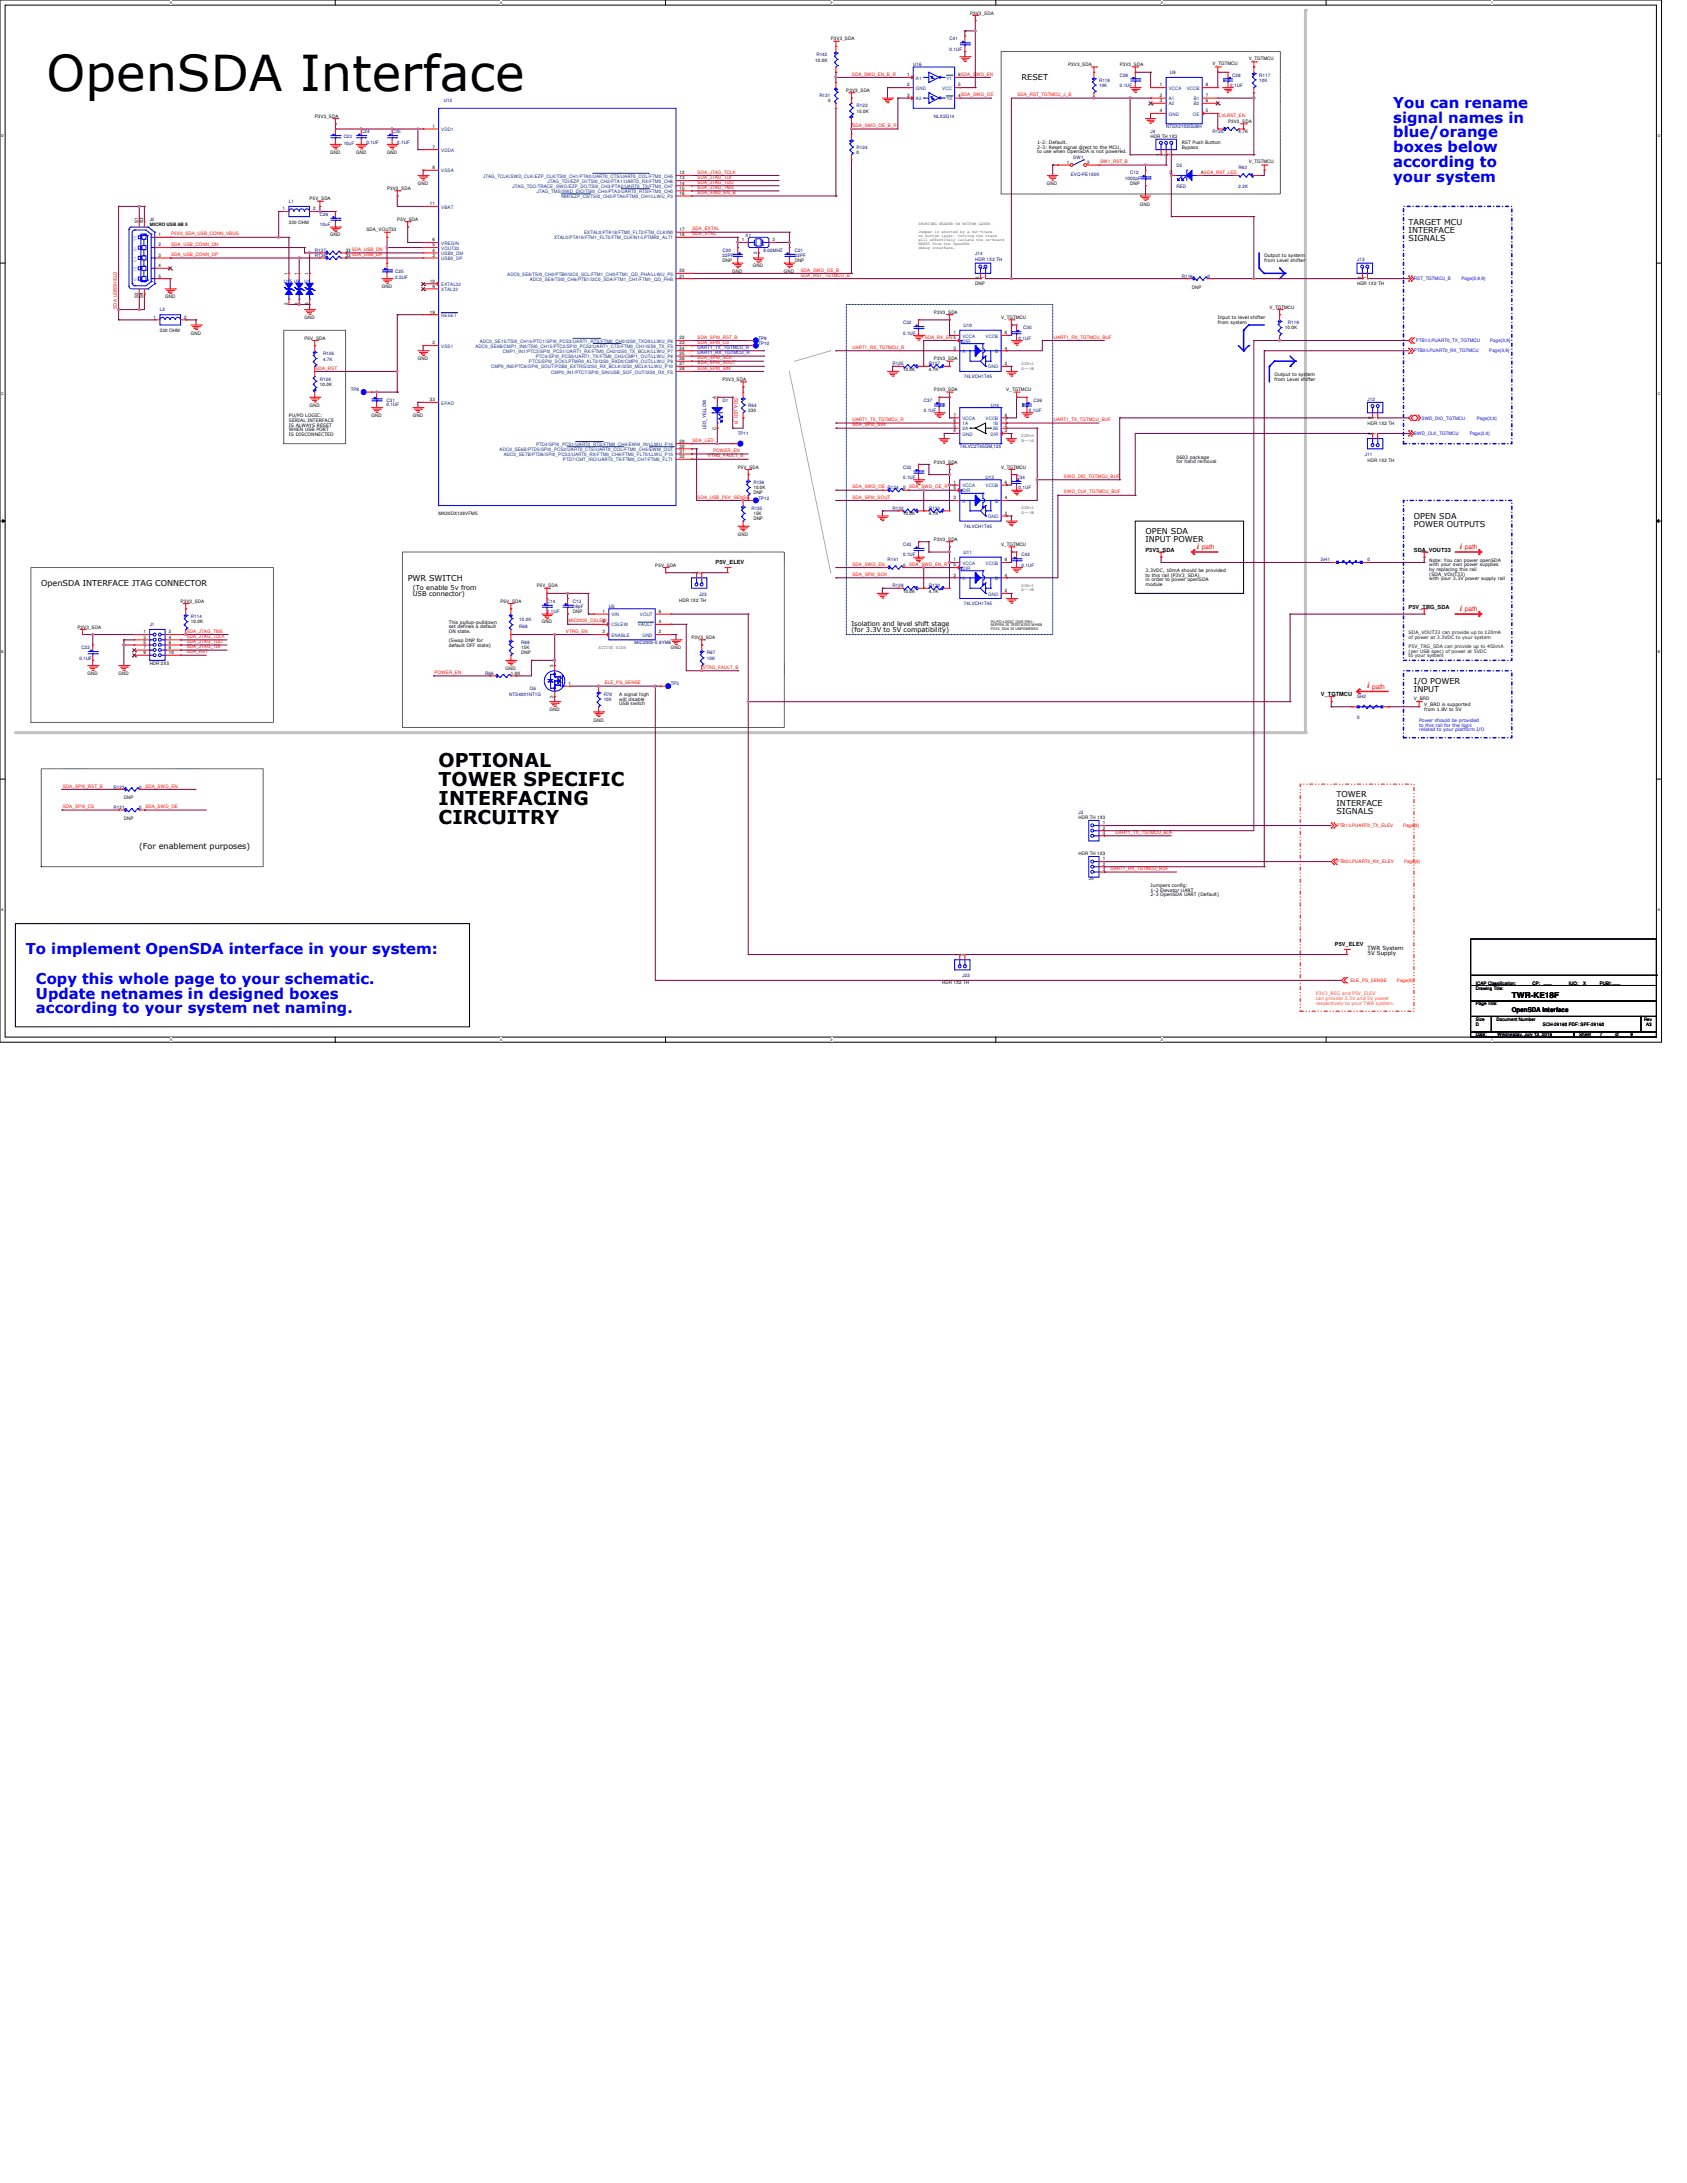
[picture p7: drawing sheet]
<svg xmlns="http://www.w3.org/2000/svg" width="216mm" height="279mm" viewBox="0 0 216 279" stroke-linecap="round" stroke-linejoin="round" font-family="sans-serif">
<defs><g id="words">
<text font-size="6.3" x="5.9" y="11.6">OpenSDA Interface</text>
<g font-size="2.4">
<text x="56.1" y="98.2">OPTIONAL</text>
<text x="56.1" y="100.6">TOWER SPECIFIC</text>
<text x="56.1" y="103.1">INTERFACING</text>
<text x="56.1" y="105.5">CIRCUITRY</text>
</g>
<g font-size="1.9" fill="#00f">
<text x="178.3" y="13.8">You can rename</text>
<text x="178.3" y="15.7">signal names in</text>
<text x="178.3" y="17.6">blue/orange</text>
<text x="178.3" y="19.5">boxes below</text>
<text x="178.3" y="21.4">according to</text>
<text x="178.3" y="23.3">your system</text>
<text x="3.3" y="122.1">To implement OpenSDA interface in your system:</text>
<text x="4.6" y="125.9">Copy this whole page to your schematic.</text>
<text x="4.6" y="127.8">Update netnames in designed boxes</text>
<text x="4.6" y="129.7">according to your system net naming.</text>
</g>
<g font-size="1">
<text x="130.7" y="10.3">RESET</text>
<text x="180.3" y="28.8">TARGET MCU</text>
<text x="180.3" y="29.8">INTERFACE</text>
<text x="180.3" y="30.8">SIGNALS</text>
<text x="146.6" y="68.4">OPEN SDA</text>
<text x="146.6" y="69.4">INPUT POWER</text>
<text x="181" y="66.4">OPEN SDA</text>
<text x="181" y="67.5">POWER OUTPUTS</text>
<text x="5.3" y="75">OpenSDA INTERFACE JTAG CONNECTOR</text>
<text x="52.2" y="74.3">PWR SWITCH</text>
<text x="181" y="87.5">I/O POWER</text>
<text x="181" y="88.6">INPUT</text>
<text x="171" y="102.1">TOWER</text>
<text x="171" y="103.1">INTERFACE</text>
<text x="171" y="104.1">SIGNALS</text>
<text x="17.8" y="108.7">(For enablement purposes)</text>
<text x="193.5" y="127.7">TWR-KE18F</text>
</g>
<g font-size="1" fill="#f00">
<text x="153.2" y="70.3">i</text>
<text x="186.9" y="70.3">i</text>
<text x="186.9" y="78.2">i</text>
<text x="175" y="88.1">i</text>
</g>
<g font-size=".8" fill="#f00">
<text x="153.8" y="70.3">path</text>
<text x="187.5" y="70.3">path</text>
<text x="187.5" y="78.2">path</text>
<text x="175.6" y="88.1">path</text>
</g>
<g font-size=".8">
<text x="52.8" y="75.5">(To enable 5v from</text>
<text x="52.8" y="76.3">USB connector)</text>
<text x="109" y="80.1">Isolation and level shift stage</text>
<text x="109" y="80.9">(for 3.3V to 5V compatibility)</text>
<text x="193.5" y="129.6">OpenSDA Interface</text>
</g>
<g font-size=".7">
<text x="146.6" y="70.7">P3V3_SDA</text>
<text x="181" y="70.7">SDA_VOUT33</text>
<text x="91.6" y="72.2">P5V_ELEV</text>
<text x="180.3" y="77.9">P5V_TRG_SDA</text>
<text x="169.1" y="89">V_TGTMCU</text>
<text x="170.8" y="121.1">P5V_ELEV</text>
<text x="175" y="121.6">TWR System</text>
<text x="175" y="122.3">5V Supply</text>
</g>
<g font-size=".6">
<text x="106.3" y="5.2">P3V3_SDA</text>
<text x="124.1" y="1.9">P3V3_SDA</text>
<text x="104.3" y="7.9">10.0K</text>
<text x="108.3" y="11.8">P3V3_SDA</text>
<text x="116.1" y="11.1">2</text>
<text x="116.1" y="9.8">1</text>
<text x="122.6" y="11.1">5</text>
<text x="122.6" y="9.8">6SDA_SWD_EN</text>
<text x="136.7" y="8.5">P3V3_SDA</text>
<text x="143.3" y="8.5">P3V3_SDA</text>
<text x="148.4" y="11.1">1</text>
<text x="154.3" y="11.1">8</text>
<text x="155.2" y="8.3">V_TGTMCU</text>
<text x="159.8" y="7.7">V_TGTMCU</text>
<text x="40.3" y="15.1">P3V3_SDA</text>
<text x="55.3" y="16.4">1</text>
<text x="106" y="13.1">0</text>
<text x="109.6" y="14.4">10.0K</text>
<text x="116.1" y="12.4">3</text>
<text x="122.6" y="12.4">4SDA_SWD_OE</text>
<text x="147.3" y="17.7">HDR TH 1X3</text>
<text x="148.4" y="12.4">2</text>
<text x="148.4" y="13.1">3</text>
<text x="148.4" y="14.4">4</text>
<text x="154.3" y="12.4">7</text>
<text x="154.3" y="13.1">6</text>
<text x="154.3" y="14.4">5</text>
<text x="157.2" y="15.7">P3V3_SDA</text>
<text x="158.5" y="17.1">4.7K</text>
<text x="42.3" y="19.7">GND</text>
<text x="45.6" y="19.7">GND</text>
<text x="49.5" y="19.7">GND</text>
<text x="53.5" y="23.7">GND</text>
<text x="55.3" y="19">7</text>
<text x="55.3" y="21.6">8</text>
<text x="87" y="22.3">12</text>
<text x="87" y="23">13</text>
<text x="87" y="23.6">14</text>
<text x="109.6" y="19.7">0</text>
<text x="132.7" y="18.4">1-2: Default.</text>
<text x="132.7" y="19">2-3: Reset signal direct to the MCU,</text>
<text x="132.7" y="19.6">to use when OpenSDA is not powered.</text>
<text x="134" y="23.7">GND</text>
<text x="136.5" y="21">1</text>
<text x="139.1" y="21">2</text>
<text x="144.6" y="23.7">DNP</text>
<text x="148.4" y="19.9" transform="rotate(-90 148.4 19.9)">1</text>
<text x="149.1" y="19.9" transform="rotate(-90 149.1 19.9)">2</text>
<text x="149.7" y="22.3">C</text>
<text x="149.8" y="19.9" transform="rotate(-90 149.8 19.9)">3</text>
<text x="151.2" y="18.4">RST Push Button</text>
<text x="151.2" y="19">Bypass</text>
<text x="153.7" y="22.3">ASDA_RST_LED</text>
<text x="159.8" y="20.9">V_TGTMCU</text>
<text x="17.7" y="28.6" transform="rotate(-90 17.7 28.6)">S1</text>
<text x="18.3" y="28.6" transform="rotate(-90 18.3 28.6)">S3</text>
<text x="19.2" y="28.9">MICRO USB AB 5</text>
<text x="36.2" y="26.9">1</text>
<text x="37" y="28.7">330 OHM</text>
<text x="39.6" y="25.6">P5V_SDA</text>
<text x="40.1" y="26.9">2</text>
<text x="46.9" y="29.6">SDA_VOUT33</text>
<text x="49.5" y="24.3">P3V3_SDA</text>
<text x="50.8" y="28.3">P5V_SDA</text>
<text x="55" y="26.3">11</text>
<text x="87" y="24.3">15</text>
<text x="87" y="24.9">16</text>
<text x="87" y="29.6">17</text>
<text x="145.9" y="26.3">GND</text>
<text x="20.3" y="30.2">1</text>
<text x="20.3" y="31.5">2</text>
<text x="20.3" y="32.9">3</text>
<text x="20.3" y="34.2">4</text>
<text x="20.3" y="35.5">5</text>
<text x="36.8" y="35.2" transform="rotate(-90 36.8 35.2)">1</text>
<text x="38.1" y="35.2" transform="rotate(-90 38.1 35.2)">1</text>
<text x="39.5" y="35.2" transform="rotate(-90 39.5 35.2)">1</text>
<text x="42.3" y="30.3">GND</text>
<text x="44.2" y="32.2">33 SDA_USB_DN</text>
<text x="44.2" y="32.9">33 SDA_USB_DP</text>
<text x="55.3" y="30.9">6</text>
<text x="55.3" y="31.5">5</text>
<text x="55.3" y="32.2">4</text>
<text x="55.3" y="32.9">3</text>
<text x="87" y="30.2">18</text>
<text x="87" y="34.8">20</text>
<text x="87" y="35.5">21</text>
<text x="92.5" y="33.6">DNP</text>
<text x="93.7" y="34.9">GND</text>
<text x="95" y="30.9">1</text>
<text x="96.4" y="34.2">GND</text>
<text x="96.9" y="32.5" transform="rotate(-90 96.9 32.5)">2</text>
<text x="98.9" y="30.9">3</text>
<text x="100.3" y="34.9">GND</text>
<text x="101.7" y="33.6">DNP</text>
<text x="125.3" y="35.8" transform="rotate(-90 125.3 35.8)">2</text>
<text x="126" y="35.8" transform="rotate(-90 126 35.8)">1</text>
<text x="161.8" y="33">Output to system</text>
<text x="161.8" y="33.5">from Level shifter</text>
<text x="174.2" y="35.8" transform="rotate(-90 174.2 35.8)">2</text>
<text x="174.9" y="35.8" transform="rotate(-90 174.9 35.8)">1</text>
<text x="17.7" y="38.1" transform="rotate(-90 17.7 38.1)">S2</text>
<text x="18.3" y="38.1" transform="rotate(-90 18.3 38.1)">S4</text>
<text x="19.7" y="40.8">1</text>
<text x="21.1" y="38.2">GND</text>
<text x="23.6" y="40.8">2</text>
<text x="36.8" y="39.1" transform="rotate(-90 36.8 39.1)">2</text>
<text x="38.1" y="39.1" transform="rotate(-90 38.1 39.1)">2</text>
<text x="39" y="40.8">GND</text>
<text x="39.5" y="39.1" transform="rotate(-90 39.5 39.1)">2</text>
<text x="48.9" y="36.9">GND</text>
<text x="55" y="36.2">10</text>
<text x="55" y="40.1">19</text>
<text x="55.3" y="36.8">9</text>
<text x="119.5" y="40.2">P3V3_SDA</text>
<text x="124.8" y="36.5">DNP</text>
<text x="128.1" y="40.8">V_TGTMCU</text>
<text x="152.5" y="36.9">DNP</text>
<text x="155.9" y="40.9">Input to level shifter</text>
<text x="155.9" y="41.5">from system</text>
<text x="162.5" y="39.5">V_TGTMCU</text>
<text x="173.7" y="36.5">HDR 1X2 TH</text>
<text x="20.5" y="42.5">330 OHM</text>
<text x="24.4" y="42.8">GND</text>
<text x="39" y="43.5">P5V_SDA</text>
<text x="53.5" y="46.1">GND</text>
<text x="55.3" y="44.1">2</text>
<text x="87" y="44.1">23</text>
<text x="87" y="44.7">24</text>
<text x="87" y="45.4">25</text>
<text x="87" y="46.1">26</text>
<text x="87" y="46.7">27</text>
<text x="87" y="47.4">28</text>
<text x="87" y="43.4">22</text>
<text x="115.6" y="47.4">10.0K</text>
<text x="118.9" y="47.4">4.7K</text>
<text x="119.5" y="46.1">P3V3_SDA</text>
<text x="122" y="42.8">1</text>
<text x="122" y="44.7">3</text>
<text x="128.6" y="46.7">2</text>
<text x="128.6" y="44.7">4</text>
<text x="128.6" y="42.8">6</text>
<text x="130.7" y="46.7">DIR=1</text>
<text x="130.7" y="47.3">A--&gt;B</text>
<text x="164.4" y="42.1">10.0K</text>
<text x="37" y="53.4">PU/PD LOGIC:</text>
<text x="39.6" y="52">GND</text>
<text x="40.9" y="49.4">10.0K</text>
<text x="47.5" y="53.4">GND</text>
<text x="52.8" y="53.4">GND</text>
<text x="55" y="51.3">33</text>
<text x="91.7" y="51" transform="rotate(-90 91.7 51)">A</text>
<text x="92.5" y="48.7">P3V3_SDA</text>
<text x="95.8" y="52.7">330</text>
<text x="119.5" y="50.1">P3V3_SDA</text>
<text x="122" y="54">6</text>
<text x="122" y="53.3">7</text>
<text x="128.6" y="53.3">8</text>
<text x="128.6" y="54">1</text>
<text x="128.8" y="50.1">V_TGTMCU</text>
<text x="163.1" y="48.1">Output to system</text>
<text x="163.1" y="48.7">from Level shifter</text>
<text x="175.5" y="53.6" transform="rotate(-90 175.5 53.6)">2</text>
<text x="176.2" y="53.6" transform="rotate(-90 176.2 53.6)">1</text>
<text x="37" y="54">SERIAL INTERFACE</text>
<text x="37" y="54.6">IS ALWAYS RESET</text>
<text x="37" y="55.2">WHEN USB PORT</text>
<text x="37" y="55.8">IS DISCONNECTED</text>
<text x="87" y="56.6">29</text>
<text x="87" y="57.3">30</text>
<text x="87" y="58">31</text>
<text x="87" y="58.6">32</text>
<text x="91.7" y="55" transform="rotate(-90 91.7 55)">C</text>
<text x="94.4" y="60">P5V_SDA</text>
<text x="119.5" y="59.3">P3V3_SDA</text>
<text x="122" y="54.7">5</text>
<text x="122" y="55.3">4</text>
<text x="128.1" y="60">V_TGTMCU</text>
<text x="128.6" y="55.3">3</text>
<text x="128.6" y="54.7">2</text>
<text x="130.7" y="56">DIR=0</text>
<text x="130.7" y="56.6">B--&gt;A</text>
<text x="150.6" y="58.7">0603 package</text>
<text x="150.6" y="59.3">for hand removal</text>
<text x="175" y="54.4">HDR 1X2 TH</text>
<text x="175" y="59.2">HDR 1X2 TH</text>
<text x="175.5" y="55.7" transform="rotate(-90 175.5 55.7)">2</text>
<text x="176.2" y="55.7" transform="rotate(-90 176.2 55.7)">1</text>
<text x="56.1" y="65.9">MK20DX128VFM5</text>
<text x="96.4" y="62.6">10.0K</text>
<text x="96.4" y="63.3">DNP</text>
<text x="96.4" y="65.9">15K</text>
<text x="115.6" y="62.6">0</text>
<text x="115.6" y="65.9">10.0K</text>
<text x="118.9" y="65.9">4.7K</text>
<text x="122" y="61.9">1</text>
<text x="122" y="63.9">3</text>
<text x="122" y="62.6">5</text>
<text x="128.6" y="65.9">2</text>
<text x="128.6" y="63.9">4</text>
<text x="128.6" y="61.9">6</text>
<text x="130.7" y="65.2">DIR=1</text>
<text x="130.7" y="65.8">A--&gt;B</text>
<text x="94.4" y="68.6">GND</text>
<text x="96.4" y="66.6">DNP</text>
<text x="119.5" y="69.2">P3V3_SDA</text>
<text x="122" y="71.8">1</text>
<text x="128.1" y="69.9">V_TGTMCU</text>
<text x="128.6" y="71.8">6</text>
<text x="182.9" y="71.9">Note: You can power openSDA</text>
<text x="23.1" y="77.2">P3V3_SDA</text>
<text x="64.1" y="77.2">P5V_SDA</text>
<text x="68.7" y="75.2">P5V_SDA</text>
<text x="83.9" y="72.5">P5V_SDA</text>
<text x="86.9" y="77">HDR 1X2 TH</text>
<text x="89" y="73.5" transform="rotate(-90 89 73.5)">1</text>
<text x="89.7" y="73.5" transform="rotate(-90 89.7 73.5)">2</text>
<text x="115.6" y="75.8">10.0K</text>
<text x="115.6" y="72.5">0</text>
<text x="118.9" y="75.8">4.7K</text>
<text x="122" y="73.8">3</text>
<text x="122" y="72.5">5</text>
<text x="128.6" y="75.8">2</text>
<text x="128.6" y="73.8">4</text>
<text x="130.7" y="75.1">DIR=1</text>
<text x="130.7" y="75.7">A--&gt;B</text>
<text x="146.6" y="73.2">3.3VDC, 10mA should be provided</text>
<text x="146.6" y="73.8">to this rail (P3V3_SDA)</text>
<text x="146.6" y="74.4">in order to power openSDA</text>
<text x="146.6" y="75">module</text>
<text x="182.9" y="72.5">with your own power supplies</text>
<text x="182.9" y="73.1">by replacing this rail</text>
<text x="182.9" y="73.7">(SDA_VOUT33)</text>
<text x="182.9" y="74.3">with your 3.3V power supply rail</text>
<text x="9.9" y="80.5">P3V3_SDA</text>
<text x="18.4" y="81.1">1</text>
<text x="18.4" y="81.7">3</text>
<text x="18.4" y="82.4">5</text>
<text x="18.4" y="83.1">7</text>
<text x="18.4" y="83.7">9</text>
<text x="21.6" y="81.1">2</text>
<text x="21.6" y="81.7">4</text>
<text x="21.6" y="82.4">6</text>
<text x="21.6" y="83.1">8</text>
<text x="21.6" y="83.7">10</text>
<text x="24.4" y="79.8">10.0K</text>
<text x="57.4" y="79.8">This pullup-pulldown</text>
<text x="57.4" y="80.4">set defines a default</text>
<text x="57.4" y="81">ON state.</text>
<text x="57.4" y="82.2">(Swap DNP for</text>
<text x="57.4" y="82.8">default OFF state)</text>
<text x="66.7" y="83.1">15K</text>
<text x="66.7" y="83.8">DNP</text>
<text x="69.3" y="79.8">GND</text>
<text x="73.3" y="78.5">DNP</text>
<text x="76.6" y="83">ACTIVE HIGH</text>
<text x="77.1" y="79.8">5</text>
<text x="77.1" y="81.1">3</text>
<text x="77.1" y="78.4">1</text>
<text x="84.3" y="78.4">6</text>
<text x="84.3" y="81.1">2</text>
<text x="84.3" y="79.8">4</text>
<text x="85.9" y="83.1">GND</text>
<text x="88.5" y="81.8">P3V3_SDA</text>
<text x="11.2" y="86.4">GND</text>
<text x="15.2" y="86.4">GND</text>
<text x="19.2" y="85.2">HDR 2X5</text>
<text x="64.7" y="85.7">GND</text>
<text x="65.4" y="86.4">1.0K</text>
<text x="70.8" y="89.3" transform="rotate(-90 70.8 89.3)">2</text>
<text x="70.8" y="85.4" transform="rotate(-90 70.8 85.4)">3</text>
<text x="72.8" y="87.7">1</text>
<text x="79.2" y="89.1">A signal high</text>
<text x="79.2" y="89.7">will disable</text>
<text x="181" y="89.6">V_BRD</text>
<text x="70.3" y="91">GND</text>
<text x="75.9" y="92.3">GND</text>
<text x="79.2" y="90.3">USB switch</text>
<text x="182.3" y="90.4">V_BRD is supported</text>
<text x="182.3" y="91">from 1.8V to 5V</text>
<text x="15.9" y="102.3">DNP</text>
<text x="15.9" y="105">DNP</text>
<text x="138" y="104.9">HDR TH 1X3</text>
<text x="141.1" y="105.5">1</text>
<text x="141.1" y="106.2">2</text>
<text x="141.1" y="106.8">3</text>
<text x="138" y="109.4">HDR TH 1X3</text>
<text x="141.1" y="110.1">1</text>
<text x="141.1" y="110.8">2</text>
<text x="141.1" y="111.5">3</text>
<text x="147.3" y="113.5">Jumpers config:</text>
<text x="147.3" y="114.1">1-2 Elevator UART</text>
<text x="147.3" y="114.7">2-3 OpenSDA UART (Default)</text>
<text x="120.6" y="125.9">HDR 1X2 TH</text>
<text x="122.7" y="122.4" transform="rotate(-90 122.7 122.4)">1</text>
<text x="123.3" y="122.4" transform="rotate(-90 123.3 122.4)">2</text>
<text x="197.6" y="126">___</text>
<text x="188.9" y="126.7">Drawing Title:</text>
<text x="188.9" y="130.6">Size</text>
<text x="188.9" y="128.7">Page Title:</text>
<text x="188.9" y="126">ICAP Classification:</text>
<text x="188.9" y="131.3">D</text>
<text x="191.5" y="130.6">Document Number</text>
<text x="196.1" y="126">CP:</text>
<text x="197.5" y="131.3">SCH-29160 PDF: SPF-29160</text>
<text x="200.8" y="126">IUO:</text>
<text x="202.6" y="126">X</text>
<text x="204.7" y="126">PUBI:___</text>
<text x="210.4" y="130.6">Rev</text>
<text x="210.7" y="131.3">A3</text>
<text x="188.9" y="132.6">Date:</text>
<text x="191.6" y="132.6">Wednesday, July 13, 2016</text>
<text x="202.1" y="132.6">Sheet</text>
<text x="204.7" y="132.6">7</text>
<text x="206.7" y="132.6">of</text>
<text x="208.7" y="132.6">9</text>
</g>
<g font-size=".6" fill="#000080">
<text x="121.5" y="5.2">C41</text>
<text x="104.5" y="7.2">R142</text>
<text x="116.9" y="8.5">U16</text>
<text x="121.5" y="6.5">0.1UF</text>
<text x="140.7" y="10.5">R118</text>
<text x="140.7" y="11.1">10K</text>
<text x="143.3" y="9.8">C29</text>
<text x="143.3" y="11.1">0.1UF</text>
<text x="149.7" y="9.5">U9</text>
<text x="157.4" y="11.1">0.1UF</text>
<text x="157.7" y="9.8">C28</text>
<text x="161.1" y="9.8">R117</text>
<text x="161.1" y="10.5">10K</text>
<text x="44" y="17.7">C23</text>
<text x="46.2" y="17.1">C24</text>
<text x="50.2" y="17.1">C35</text>
<text x="56.8" y="13.1">U12</text>
<text x="104.9" y="12.4">R131</text>
<text x="109.6" y="13.8">R123</text>
<text x="119.5" y="15.1">NLX2G14</text>
<text x="147.3" y="17.1">J4</text>
<text x="149.2" y="16.4">NTSX2102GU8H</text>
<text x="155.2" y="17.1">R120</text>
<text x="44" y="18.5">10uF</text>
<text x="46.9" y="18.4">0.1UF</text>
<text x="50.8" y="18.4">0.1UF</text>
<text x="109.6" y="19">R124</text>
<text x="137" y="22.5">EVQ-PE105K</text>
<text x="137.4" y="20.4">SW1</text>
<text x="144" y="23">1000pF</text>
<text x="144.6" y="22.3">C12</text>
<text x="150.6" y="21.4">D2</text>
<text x="158.5" y="21.7">R63</text>
<text x="19.2" y="28.3">J2</text>
<text x="37" y="26">L1</text>
<text x="40.9" y="27.6">C26</text>
<text x="40.9" y="28.9">10uF</text>
<text x="150.6" y="24.1">RED</text>
<text x="158.5" y="24.1">2.2K</text>
<text x="40.3" y="32.2">R137</text>
<text x="40.3" y="32.9">R138</text>
<text x="50.6" y="34.9">C25</text>
<text x="50.6" y="35.7">2.2UF</text>
<text x="92.5" y="32.2">C20</text>
<text x="92.5" y="32.9">22PF</text>
<text x="95.4" y="30.3">X1</text>
<text x="97.7" y="32.2">8.00MHZ</text>
<text x="101.7" y="32.2">C21</text>
<text x="101.7" y="32.9">22PF</text>
<text x="124.8" y="32.6">J14</text>
<text x="124.8" y="33.4">HDR 1X2 TH</text>
<text x="151.2" y="35.5">R116</text>
<text x="154.5" y="35.5">0</text>
<text x="173.7" y="33.4">J13</text>
<text x="20.5" y="39.8">L2</text>
<text x="36.3" y="36.2">U15 U2</text>
<text x="39" y="36.2">U1</text>
<text x="115.6" y="41.5">C32</text>
<text x="123.3" y="41.9">U10</text>
<text x="164.8" y="41.5">R119</text>
<text x="41.3" y="45.4">R126</text>
<text x="41.3" y="46.2">4.7K</text>
<text x="97.1" y="44.1">TP10</text>
<text x="97.1" y="43.5">TP9</text>
<text x="114.2" y="46.8">R125</text>
<text x="115.6" y="42.8">0.1UF</text>
<text x="118.9" y="46.8">R127</text>
<text x="130.4" y="43.5">0.1UF</text>
<text x="131" y="42.1">C30</text>
<text x="40.9" y="48.7">R128</text>
<text x="44.9" y="50.1">TP8</text>
<text x="49.5" y="51.4">C31</text>
<text x="49.5" y="52">0.1UF</text>
<text x="92.5" y="51.4">D1</text>
<text x="95.8" y="52">R64</text>
<text x="118.2" y="51.4">C37</text>
<text x="118.2" y="52.7">0.1UF</text>
<text x="123.4" y="48.4">74LVCH1T45</text>
<text x="126.8" y="52">U14</text>
<text x="131.7" y="52.7">0.1UF</text>
<text x="132.3" y="51.4">C36</text>
<text x="175" y="51.3">J12</text>
<text x="90.4" y="54.9" transform="rotate(-90 90.4 54.9)">LED_YELLOW</text>
<text x="94.4" y="55.7">TP11</text>
<text x="115.6" y="60">C33</text>
<text x="122.8" y="57.3">74LVC2T45GM,125</text>
<text x="174.7" y="58.4">J11</text>
<text x="96.2" y="65.3">R135</text>
<text x="96.4" y="62">R136</text>
<text x="97.1" y="63.9">TP12</text>
<text x="114.2" y="65.3">R132</text>
<text x="115.6" y="61.3">0.1UF</text>
<text x="118.9" y="65.3">R133</text>
<text x="126.1" y="61.3">U13</text>
<text x="130.1" y="61.3">C34</text>
<text x="130.4" y="62.6">0.1UF</text>
<text x="113.6" y="71.9">R141</text>
<text x="115.6" y="69.9">C43</text>
<text x="115.6" y="71.2">0.1UF</text>
<text x="123.3" y="71">U11</text>
<text x="123.4" y="67.6">74LVCH1T45</text>
<text x="130.7" y="71.2">C42</text>
<text x="169.1" y="71.9">SH1</text>
<text x="175" y="71.9">0</text>
<text x="70" y="77.2">C14</text>
<text x="73.3" y="77.2">C13</text>
<text x="73.3" y="77.8">18pF</text>
<text x="77.9" y="77.8">U5</text>
<text x="89.5" y="76.2">J23</text>
<text x="114.2" y="75.2">R129</text>
<text x="118.9" y="75.2">R130</text>
<text x="123.4" y="77.5">74LVCH1T45</text>
<text x="130.7" y="72.5">0.1UF</text>
<text x="10.4" y="83.1">C22</text>
<text x="19.2" y="80.1">J1</text>
<text x="24.4" y="79.1">R114</text>
<text x="66.4" y="80.3">R68</text>
<text x="66.4" y="79.5">10.0K</text>
<text x="66.7" y="82.4">R69</text>
<text x="70" y="78.5">0.1UF</text>
<text x="81.2" y="82.4">MIC2005-0.8YM6</text>
<text x="90.5" y="83.8">R67</text>
<text x="10.2" y="84.4">0.1UF</text>
<text x="62.1" y="86.4">R66</text>
<text x="65.2" y="89">NTS4001NT1G</text>
<text x="67.8" y="88.4">Q6</text>
<text x="77.3" y="89">R70</text>
<text x="77.3" y="89.7">10K</text>
<text x="85.9" y="87.7">TP3</text>
<text x="90.5" y="84.4">10K</text>
<text x="173.7" y="89.4">SH2</text>
<text x="173.7" y="92.1">0</text>
<text x="14.5" y="100.9">R122</text>
<text x="17.8" y="100.9">0</text>
<text x="14.5" y="103.6">R121</text>
<text x="17.8" y="103.6">0</text>
<text x="138" y="104.2">J3</text>
<text x="139.3" y="112.7">J5</text>
<text x="123.2" y="125.1">J22</text>
</g>
<g font-size=".6" fill="#f00">
<text x="109" y="9.7">SDA_SWD_EN_B_R</text>
<text x="109.1" y="16.3">SDA_SWD_OE_B_R</text>
<text x="130.2" y="12.3">SDA_RST_TGTMCU_J_B</text>
<text x="156" y="14.9">LVLRST_EN</text>
<text x="89.3" y="22.2">SDA_JTAG_TCLK</text>
<text x="89.3" y="22.9">SDA_JTAG_TDI</text>
<text x="89.3" y="23.5">SDA_JTAG_TDO</text>
<text x="140.8" y="20.9">SW1_RST_B</text>
<text x="88.6" y="29.5">SDA_EXTAL</text>
<text x="89.3" y="24.8">SDA_SWD_EN_B</text>
<text x="89.3" y="24.2">SDA_JTAG_TMS</text>
<text x="21.9" y="32.8">SDA_USB_CONN_DP</text>
<text x="21.9" y="31.5">SDA_USB_CONN_DN</text>
<text x="21.9" y="30.1">P5V0_SDA_USB_CONN_VBUS</text>
<text x="88.6" y="30.1">SDA_XTAL</text>
<text x="102.5" y="35.4">SDA_RST_TGTMCU_B</text>
<text x="102.5" y="34.8">SDA_SWD_OE_B</text>
<text x="14.9" y="39.5" transform="rotate(-90 14.9 39.5)">SDA_USBSHIELD</text>
<text x="40.4" y="47.3">SDA_RST</text>
<text x="89.3" y="44">SDA_SPI0_CS</text>
<text x="89.3" y="43.3">SDA_SPI0_RST_B</text>
<text x="89.3" y="46.7">SDA_SPI0_SOUT</text>
<text x="89.3" y="46">SDA_SPI0_SCK</text>
<text x="89.3" y="47.3">SDA_SPI0_SIN</text>
<text x="109.1" y="44.7">UART1_RX_TGTMCU_R</text>
<text x="118.3" y="43.3">SDA_RX_EN 5</text>
<text x="134.9" y="43.3">UART1_RX_TGTMCU_BUF</text>
<text x="94" y="51" transform="rotate(90 94 51)">SDA_LED_R</text>
<text x="109.1" y="53.9">UART1_TX_TGTMCU_R</text>
<text x="134.9" y="53.9">UART1_TX_TGTMCU_BUF</text>
<text x="88.6" y="56.6">SDA_LED</text>
<text x="90.6" y="58.5">VTRG_FAULT_B</text>
<text x="91.2" y="57.9">POWER_EN</text>
<text x="109.1" y="54.6">SDA_SPI0_SIN</text>
<text x="89.3" y="63.8">SDA_USB_P5V_SENSE</text>
<text x="109.1" y="63.8">SDA_SPI0_SOUT</text>
<text x="109.1" y="62.5">SDA_SWD_OE R134</text>
<text x="116.4" y="62.5">SDA_SWD_OE_R</text>
<text x="136.2" y="61.2">SWD_DIO_TGTMCU_BUF</text>
<text x="136.2" y="63.2">SWD_CLK_TGTMCU_BUF</text>
<text x="109.1" y="73.7">SDA_SPI0_SCK</text>
<text x="109.1" y="72.4">SDA_SWD_EN</text>
<text x="116.4" y="72.4">SDA_SWD_EN_R</text>
<text x="23.9" y="83.6">SDA_RST</text>
<text x="23.9" y="81.7">SDA_JTAG_TCLK</text>
<text x="23.9" y="83">SDA_JTAG_TDI</text>
<text x="23.9" y="82.3">SDA_JTAG_TDO</text>
<text x="23.9" y="81">SDA_JTAG_TMS</text>
<text x="72.4" y="81">VTRG_EN</text>
<text x="72.8" y="79.7">MIC2005_CSLEW</text>
<text x="55.6" y="86.3">POWER_EN</text>
<text x="77.4" y="87.6">ELE_PS_SENSE</text>
<text x="89.9" y="85.6">VTRG_FAULT_B</text>
<text x="8" y="100.8">SDA_SPI0_RST_B</text>
<text x="18.6" y="100.8">SDA_SWD_EN</text>
<text x="8" y="103.4">SDA_SPI0_CS</text>
<text x="18.6" y="103.4">SDA_SWD_OE</text>
<text x="142.8" y="106.7">UART1_TX_TGTMCU_BUF</text>
<text x="171" y="105.8">PTB1/LPUART0_TX_ELEV</text>
<text x="179.6" y="105.8">Page{8}</text>
<text x="142.1" y="111.4">UART1_RX_TGTMCU_BUF</text>
<text x="171" y="110.4">PTB0/LPUART0_RX_ELEV</text>
<text x="179.7" y="110.4">Page{8}</text>
<text x="172.8" y="125.6">ELE_PS_SENSE</text>
<text x="178.8" y="125.6">Page{8}</text>
</g>
<g font-size=".6" fill="#004080">
<text x="117.2" y="11.5">GND</text>
<text x="117.2" y="10.2">A1</text>
<text x="120.6" y="11.5">VCC</text>
<text x="121.1" y="10.2">Y1</text>
<text x="149.6" y="11.5">VCCA</text>
<text x="151.9" y="11.5">VCCB</text>
<text x="56.5" y="16.8">VDD1</text>
<text x="117.2" y="12.8">A2</text>
<text x="121.1" y="12.8">Y2</text>
<text x="149.6" y="12.8">A1</text>
<text x="149.6" y="13.5">A2</text>
<text x="149.6" y="14.8">GND</text>
<text x="152.7" y="14.8">OE</text>
<text x="152.8" y="12.8">B1</text>
<text x="152.8" y="13.5">B2</text>
<text x="56.5" y="19.4">VDDA</text>
<text x="56.5" y="22.1">VSSA</text>
<text x="61.8" y="22.7">JTAG_TCLK/SWD_CLK/EZP_CLK/TSI0_CH1/PTA0/UART0_CTS/UART0_COL/FTM0_CH5</text>
<text x="70.1" y="23.4">JTAG_TDI/EZP_DI/TSI0_CH2/PTA1/UART0_RX/FTM0_CH6</text>
<text x="56.5" y="26.7">VBAT</text>
<text x="65.6" y="24">JTAG_TDO/TRACE_SWO/EZP_DO/TSI0_CH3/PTA2/UART0_TX/FTM0_CH7</text>
<text x="68.7" y="24.7">JTAG_TMS/SWD_DIO/TSI0_CH4/PTA3/UART0_RTS/FTM0_CH0</text>
<text x="71.8" y="25.4">NMI/EZP_CS/TSI0_CH5/PTA4/FTM0_CH1/LLWU_P3</text>
<text x="74.8" y="30">EXTAL0/PTA18/FTM0_FLT2/FTM_CLKIN0</text>
<text x="56.5" y="31.3">VREGIN</text>
<text x="56.5" y="32">VOUT33</text>
<text x="56.5" y="32.6">USB0_DM</text>
<text x="56.5" y="33.3">USB0_DP</text>
<text x="64.9" y="35.3">ADC0_SE8/TSI0_CH0/PTB0/I2C0_SCL/FTM1_CH0/FTM1_QD_PHA/LLWU_P5</text>
<text x="67.8" y="35.9">ADC0_SE9/TSI0_CH6/PTB1/I2C0_SDA/FTM1_CH1/FTM1_QD_PHB</text>
<text x="70.9" y="30.6">XTAL0/PTA19/FTM1_FLT0/FTM_CLKIN1/LPTMR0_ALT1</text>
<text x="56.5" y="36.6">EXTAL32</text>
<text x="56.5" y="37.3">XTAL32</text>
<text x="56.5" y="40.6">RESET</text>
<text x="56.5" y="44.5">VSS1</text>
<text x="60.9" y="44.5">ADC0_SE4B/CMP1_IN0/TSI0_CH15/PTC2/SPI0_PCS2/UART1_CTS/FTM0_CH1/I2S0_TX_FS</text>
<text x="61.4" y="43.9">ADC0_SE15/TSI0_CH14/PTC1/SPI0_PCS3/UART1_RTS/FTM0_CH0/I2S0_TXD0/LLWU_P6</text>
<text x="62.8" y="47.2">CMP0_IN0/PTC6/SPI0_SOUT/PDB0_EXTRG/I2S0_RX_BCLK/I2S0_MCLK/LLWU_P10</text>
<text x="64.4" y="45.2">CMP1_IN1/PTC3/SPI0_PCS1/UART1_RX/FTM0_CH2/I2S0_TX_BCLK/LLWU_P7</text>
<text x="67.7" y="46.5">PTC5/SPI0_SCK/LPTMR0_ALT2/I2S0_RXD0/CMP0_OUT/LLWU_P9</text>
<text x="68.6" y="45.8">PTC4/SPI0_PCS0/UART1_TX/FTM0_CH3/CMP1_OUT/LLWU_P8</text>
<text x="70.5" y="47.8">CMP0_IN1/PTC7/SPI0_SIN/USB_SOF_OUT/I2S0_RX_FS</text>
<text x="123.2" y="43.2">VCCA</text>
<text x="123.2" y="45.2">A</text>
<text x="123.2" y="43.9">DIR</text>
<text x="126.1" y="43.2">VCCB</text>
<text x="126.5" y="47.2">GND</text>
<text x="127.4" y="45.2">B</text>
<text x="56.5" y="51.8">EPAD</text>
<text x="123.2" y="53.8">VCCA</text>
<text x="126.1" y="53.8">VCCB</text>
<text x="63.9" y="57.7">ADC0_SE6B/PTD5/SPI0_PCS2/UART0_CTS/UART0_COL/FTM0_CH5/EWM_OUT</text>
<text x="64.5" y="58.4">ADC0_SE7B/PTD6/SPI0_PCS3/UART0_RX/FTM0_CH6/FTM0_FLT0/LLWU_P15</text>
<text x="68.6" y="57.1">PTD4/SPI0_PCS1/UART0_RTS/FTM0_CH4/EWM_IN/LLWU_P14</text>
<text x="72.1" y="59.1">PTD7/CMT_IRO/UART0_TX/FTM0_CH7/FTM0_FLT1</text>
<text x="123.2" y="54.4">1A</text>
<text x="123.2" y="55.1">2A</text>
<text x="123.2" y="55.8">GND</text>
<text x="126.8" y="55.8">DIR</text>
<text x="127" y="54.4">1B</text>
<text x="127" y="55.1">2B</text>
<text x="123.2" y="62.4">VCCA</text>
<text x="123.2" y="64.3">A</text>
<text x="123.2" y="63">DIR</text>
<text x="126.1" y="62.4">VCCB</text>
<text x="127.4" y="64.3">B</text>
<text x="126.5" y="66.3">GND</text>
<text x="123.2" y="72.3">VCCA</text>
<text x="123.2" y="74.2">A</text>
<text x="123.2" y="72.9">DIR</text>
<text x="126.1" y="72.3">VCCB</text>
<text x="126.5" y="76.2">GND</text>
<text x="127.4" y="74.2">B</text>
<text x="78.3" y="80.2">CSLEW</text>
<text x="78.3" y="81.5">ENABLE</text>
<text x="78.3" y="78.9">VIN</text>
<text x="81.7" y="80.2">FAULT</text>
<text x="81.9" y="78.9">VOUT</text>
<text x="82.2" y="81.5">GND</text>
</g>
<g font-size=".6" fill="#00f">
<text x="17.5" y="35.9" transform="rotate(-90 17.5 35.9)">G</text>
<text x="17.5" y="34.8" transform="rotate(-90 17.5 34.8)">ID</text>
<text x="17.5" y="33.5" transform="rotate(-90 17.5 33.5)">D+</text>
<text x="17.5" y="32.2" transform="rotate(-90 17.5 32.2)">D-</text>
<text x="17.5" y="30.8" transform="rotate(-90 17.5 30.8)">5V</text>
<text x="181" y="35.8">RST_TGTMCU_B</text>
<text x="187" y="35.8">Page{3,8,9}</text>
<text x="89.3" y="44.7">UART1_TX_TGTMCU_R</text>
<text x="89.3" y="45.3">UART1_RX_TGTMCU_R</text>
<text x="181" y="45.1">PTB0/LPUART0_RX_TGTMCU</text>
<text x="181.2" y="43.8">PTB1/LPUART0_TX_TGTMCU</text>
<text x="190.6" y="45.1">Page{3,9}</text>
<text x="190.7" y="43.8">Page{3,9}</text>
<text x="181.9" y="53.7">SWD_DIO_TGTMCU</text>
<text x="189" y="53.7">Page{3,9}</text>
<text x="181" y="55.6">SWD_CLK_TGTMCU</text>
<text x="188.1" y="55.6">Page{3,9}</text>
<text x="181.6" y="92.4">Power should be provided</text>
<text x="181.6" y="93">to this rail for the logic</text>
<text x="181.6" y="93.6">related to your platform I/O</text>
</g>
<g font-size=".6" fill="#004000">
<text x="180.3" y="81.2">SDA_VOUT33 can provide up to 120mA</text>
<text x="180.3" y="81.7">of power at 3.3VDC to your system</text>
<text x="180.3" y="82.9">P5V_TRG_SDA can provide up to 450mA</text>
<text x="180.3" y="83.5">(per USB spec) of power at 5VDC</text>
<text x="180.3" y="84.1">to your system</text>
</g>
<g font-size=".6" fill="#ff8000">
<text x="168.4" y="127.4">P3V3_REG and P5V_ELEV</text>
<text x="168.4" y="128">can provide 3.3V and 5V power</text>
<text x="168.4" y="128.6">respectively to your TWR system.</text>
</g>
<g font-size=".5">
<text x="21.8" y=".5">5</text>
<text x="64" y=".5">4</text>
<text x="106.3" y=".5">3</text>
<text x="148.6" y=".5">2</text>
<text x="190.8" y=".5">1</text>
<text x=".2" y="17.6">D</text>
<text x="212.2" y="17.6">D</text>
<text x="117.5" y="28.8">SHORTING HEADER ON BOTTOM LAYER</text>
<text x="117.5" y="29.8">Jumper is shorted by a cut-trace</text>
<text x="117.5" y="30.3">on bottom layer. Cutting the trace</text>
<text x="117.5" y="30.8">will effectively isolate the on-board</text>
<text x="117.5" y="31.3">RESET from the OpenSDA</text>
<text x="117.5" y="31.9">debug interface.</text>
<text x=".2" y="50.6">C</text>
<text x="212.2" y="50.6">C</text>
<text x=".2" y="83.6">B</text>
<text x="212.2" y="83.6">B</text>
<text x=".2" y="116.6">A</text>
<text x="212.2" y="116.6">A</text>
<text x="21.8" y="133.2">5</text>
<text x="64" y="133.2">4</text>
<text x="106.3" y="133.2">3</text>
<text x="148.6" y="133.2">2</text>
<text x="190.8" y="133.2">1</text>
</g>
<g font-size=".4">
<text x="126.8" y="79.7">PU/PD LOGIC (DIR PIN):</text>
<text x="126.8" y="80.1">BUFFER IS TRISTATED WHEN</text>
<text x="126.8" y="80.6">P3V3_SDA IS UNPOWERED</text>
</g>
</g></defs>
<path d="M0 0h212.6v133.4h-212.6zM.7 .7h211.3v132h-211.3z" fill="none" stroke="#000" stroke-width=".13"/>
<g fill="#fff">
<path d="M21.8 .1h.2v.5h-.2z"/>
<path d="M21.8 132.8h.2v.6h-.2z"/>
</g>
<path d="M42.9 0v.7M42.9 132.7v.7" fill="none" stroke="#000" stroke-width=".13"/>
<g fill="#fff">
<path d="M64 .1h.3v.5h-.3z"/>
<path d="M64 132.8h.3v.6h-.3z"/>
</g>
<path d="M85.2 0v.7M85.2 132.7v.7" fill="none" stroke="#000" stroke-width=".13"/>
<g fill="#fff">
<path d="M106.3 .1h.3v.5h-.3z"/>
<path d="M106.3 132.8h.3v.6h-.3z"/>
</g>
<path d="M127.4 0v.7M127.4 132.7v.7" fill="none" stroke="#000" stroke-width=".13"/>
<g fill="#fff">
<path d="M148.6 .1h.2v.5h-.2z"/>
<path d="M148.6 132.8h.2v.6h-.2z"/>
</g>
<path d="M169.7 0v.7M169.7 132.7v.7" fill="none" stroke="#000" stroke-width=".13"/>
<g fill="#fff">
<path d="M190.8 .1h.3v.5h-.3z"/>
<path d="M190.8 132.8h.3v.6h-.3z"/>
<path d="M.2 17.2h.3v.5h-.3z"/>
<path d="M212.2 17.2h.3v.5h-.3z"/>
<path d="M.2 50.2h.3v.5h-.3z"/>
<path d="M212.2 50.2h.3v.5h-.3z"/>
</g>
<path d="M0 33.7h.7M212 33.7h.6" fill="none" stroke="#000" stroke-width=".13"/>
<g fill="#fff">
<path d="M.2 83.2h.3v.5h-.3z"/>
<path d="M212.2 83.2h.3v.5h-.3z"/>
</g>
<path d="M0 66.7h.7M.3 66.5l.4 .2-.4 .2zM212 66.7l.3-.2v.4zM212 66.7h.6" fill="none" stroke="#000" stroke-width=".13"/>
<path d="M.3 66.5l.4 .2-.4 .2zM212 66.7l.3-.2v.4z" fill="#000"/>
<g fill="#fff">
<path d="M.2 116.2h.3v.6h-.3z"/>
<path d="M212.2 116.2h.3v.6h-.3z"/>
</g>
<path d="M36.3 42.3h7.9v14.5h-7.9zM4 72.6h31v19.9h-31zM51.5 70.7h48.9v22.4h-48.9zM0 99.7h.7M212 99.7h.6" fill="none" stroke="#000" stroke-width=".13"/>
<path d="M179.6 26.4h13.9v30.4h-13.9zM179.6 64.1h13.9v20.4h-13.9z" fill="none" stroke="#00f" stroke-width=".19" stroke-dasharray=".4 .4 0 .4"/>
<path d="M166.4 100.4h14.6v29h-14.6z" fill="none" stroke="#ff8000" stroke-width=".19" stroke-dasharray=".4 .4 0 .4 0 .4"/>
<path d="M2 93.8h165.1" fill="none" stroke="#c0c0c0" stroke-width=".38"/>
<circle cx="167.1" cy="93.8" r=".19" fill="#c0c0c0"/>
<path d="M167.1 1.3v92.5" fill="none" stroke="#c0c0c0" stroke-width=".38"/>
<circle cx="167.1" cy="1.3" r=".19" fill="#c0c0c0"/>
<path d="M179.6 85.9h13.9v8.5h-13.9z" fill="none" stroke="#00f" stroke-width=".19" stroke-dasharray=".4 .4 0 .4"/>
<path d="M161.1 34.3h.1M161.1 32.4v1.9M161.1 34.3l.7 .7M161.8 35h.1M161.8 35h2.6M163.8 34.3h.1M163.8 34.3l.6 .7M164.4 35h.1M164.4 35l-.6 .7" fill="none" stroke="#00f" stroke-width=".19"/>
<g fill="none" stroke="#f00" stroke-width=".19">
<path d="M152.5 70.7h.1M152.5 70.7h3.4M152.5 70.7l.3 .2M152.8 70.4h.1M152.8 70.9h.1M152.8 70.4l-.3 .3M186.2 78.6h3.3M186.2 70.7h3.3M189.3 78.3h.1M189.3 78.8h.1M189.3 70.4h.1M189.3 70.9h.1"/>
<path d="M189.3 78.3l.2 .3M189.3 70.4l.2 .3M189.5 78.6h.1M189.5 70.7h.1M189.5 78.6l-.2 .2M189.5 70.7l-.2 .2M173.7 88.5h.1M173.7 88.5h4M173.7 88.5l.2 .3M173.9 88.2h.1M173.9 88.8h.1M173.9 88.2l-.2 .3"/>
</g>
<path d="M124.1 54.8h.1M124.1 54.8h.7M124.8 54.8h.1M124.8 54.8l1.3-.7v1.4M124.8 54.8l1.3 .7M126.1 55.5h.1M126.1 54.8h.7M126.8 54.8h.1M145.3 66.7h13.9v9.2h-13.9zM2 118.2h58.1v13.2h-58.1z" fill="none" stroke="#000" stroke-width=".13"/>
<path d="M101 47.5l5.3 25.8M106.3 44.9h.1M106.3 44.9l-4.6 1.3M106.3 73.3h.1" fill="none" stroke="#808080" stroke-width=".13"/>
<path d="M124.8 73.3l.7 .7-.7 .6z" fill-rule="evenodd" fill="#00f"/>
<path d="M124.8 73.3l.7 .7-.7 .6z" fill="none" stroke="#00f" stroke-width=".13"/>
<path d="M124.8 63.4l.7 .7-.7 .6z" fill-rule="evenodd" fill="#00f"/>
<path d="M124.8 63.4l.7 .7-.7 .6z" fill="none" stroke="#00f" stroke-width=".13"/>
<path d="M108.3 39h26.4v42.2h-26.4z" fill="none" stroke="#004080" stroke-width=".13" stroke-dasharray=".1 .1 0 .1"/>
<path d="M124.8 44.2l.7 .7-.7 .7z" fill-rule="evenodd" fill="#00f"/>
<path d="M124.8 44.2l.7 .7-.7 .7z" fill="none" stroke="#00f" stroke-width=".13"/>
<path d="M128.1 6.6h35.8v18.2h-35.8zM5.3 98.4h28.4v12.5h-28.4z" fill="none" stroke="#000" stroke-width=".13"/>
<g fill="none" stroke="#00f" stroke-width=".19">
<path d="M158.5 44.2l.7 .7M159.2 42.3h.1M159.2 44.9h.1M159.2 42.3v2.6M159.8 41.6h.1M159.8 44.2h.1M159.8 41.6h2M159.8 41.6l-.6 .7M159.8 44.2l-.6 .7M162.5 46.9h.1M162.5 46.9v2M163.1 46.2h.1"/>
<path d="M163.1 46.2l-.6 .7M163.1 46.2h2.7M165.1 46.9h.1M165.1 45.6l.7 .6M165.8 46.2h.1M165.8 46.2l-.7 .7"/>
</g>
<path d="M125.5 34.3h.6M126.1 34.3h.1" fill="none" stroke="#00f" stroke-width=".19" stroke-dasharray="0 .4"/>
<g fill="none" stroke="#800040" stroke-width=".13">
<path d="M88.5 25.1h18.5M107 25.1h.1M40.3 47.5h.1M40.3 47.5h10.5v2.7M50.8 50.2h.1M89.2 64.1h5.9M95.1 64.1h.1M23.1 83.9h.1M23.1 81.9h.1M23.1 83.2h.1M23.1 82.6h.1M23.1 83.9h3.3"/>
<path d="M23.1 81.9h6M23.1 83.2h6M23.1 82.6h6M23.1 81.2h.7M23.8 81.2h.1"/>
</g>
<path d="M95 64h.2v.1h-.2z" fill-rule="evenodd" fill="#f0f"/>
<path d="M95 64h.2v.1h-.2z" fill="none" stroke="#f0f" stroke-width=".13"/>
<path d="M88.5 35.7h37M101 29.7h.1M101 29.7v1.3M125.5 35.7h.1M47.5 50.2h.7M48.2 50.2h.1M88.5 44.2h.1M88.5 43.6h.1M88.5 44.2h7.3M88.5 43.6h7.3" fill="none" stroke="#800040" stroke-width=".13"/>
<path d="M48.1 50.1h.2v.2h-.2z" fill-rule="evenodd" fill="#f0f"/>
<path d="M48.1 50.1h.2v.2h-.2z" fill="none" stroke="#f0f" stroke-width=".13"/>
<g fill="none" stroke="#800040" stroke-width=".13">
<path d="M21.8 33h.1M21.8 33h16.5M39.6 32.4h.1M39.6 32.4v2.6M52.2 29.1h.1M52.2 31h.1M52.2 29.1v1.9M52.2 31h1.9M88.5 30.4h.1M88.5 29.7h.1M88.5 30.4h5.9M88.5 29.7h12.5"/>
<path d="M94.4 30.4h.1M94.4 30.4v.6"/>
</g>
<path d="M39.5 32.2h.2v.2h-.2z" fill-rule="evenodd" fill="#f0f"/>
<path d="M39.5 32.2h.2v.2h-.2z" fill="none" stroke="#f0f" stroke-width=".13"/>
<path d="M39.6 39h.1M39.6 39v.6M50.8 40.3h.1M50.8 40.3v7.2" fill="none" stroke="#800040" stroke-width=".13"/>
<path d="M50.7 47.4h.2v.2h-.2z" fill-rule="evenodd" fill="#f0f"/>
<path d="M50.7 47.4h.2v.2h-.2z" fill="none" stroke="#f0f" stroke-width=".13"/>
<path d="M21.8 31.7h.1M21.8 31.7h17.2M38.3 33h.1M38.3 33v2" fill="none" stroke="#800040" stroke-width=".13"/>
<path d="M38.2 32.9h.2v.2h-.2z" fill-rule="evenodd" fill="#f0f"/>
<path d="M38.2 32.9h.2v.2h-.2z" fill="none" stroke="#f0f" stroke-width=".13"/>
<path d="M42.9 15.9h.1M42.9 15.9v.6M15.2 26.4h.1M15.2 26.4v13.2M17.8 26.4h.1M17.8 26.4h.7" fill="none" stroke="#800040" stroke-width=".13"/>
<path d="M15.1 39.5h.2v.2h-.2z" fill-rule="evenodd" fill="#f0f"/>
<path d="M15.1 39.5h.2v.2h-.2z" fill="none" stroke="#f0f" stroke-width=".13"/>
<path d="M17.8 26.4h.1M17.8 26.4v2M18.5 37.6h.1M18.5 26.4h.1M18.5 26.4v2M18.5 37.6v2M21.8 35.7h.1M21.8 35.7v1.3M38.3 33h.1M38.3 33h2.6" fill="none" stroke="#800040" stroke-width=".13"/>
<path d="M17.7 26.3h.2v.2h-.2z" fill-rule="evenodd" fill="#f0f"/>
<path d="M17.7 26.3h.2v.2h-.2z" fill="none" stroke="#f0f" stroke-width=".13"/>
<path d="M15.2 39.6h.1M15.2 39.6h2.6M21.8 30.4h.1M21.8 30.4h13.9" fill="none" stroke="#800040" stroke-width=".13"/>
<path d="M35.5 30.3h.2v.1h-.2z" fill-rule="evenodd" fill="#f0f"/>
<path d="M35.5 30.3h.2v.1h-.2z" fill="none" stroke="#f0f" stroke-width=".13"/>
<path d="M15.2 26.4h.1M15.2 26.4h2.6M17.8 37.6h.1M17.8 37.6v2" fill="none" stroke="#800040" stroke-width=".13"/>
<path d="M17.7 39.5h.2v.2h-.2z" fill-rule="evenodd" fill="#f0f"/>
<path d="M17.7 39.5h.2v.2h-.2z" fill="none" stroke="#f0f" stroke-width=".13"/>
<g fill="none" stroke="#800040" stroke-width=".13">
<path d="M42.9 16.5h3.3M46.2 16.5h.1M53.5 16.5h.1M53.5 16.5v2.7M53.5 16.5h.6M15.2 39.6h.1M15.2 39.6v1.3M17.8 39.6h.1M17.8 39.6h.7M35.7 27.1h.1M35.7 27.1v3.3M35.7 27.1h.6"/>
<path d="M39 31.7h.1M39 31.7v.7M39.6 32.4h.1M39.6 32.4h1.3M44.2 32.4h.1M44.2 33h.1M44.2 32.4h9.9M44.2 33h9.9M54.1 21.8h.1M54.1 21.8v.7M15.2 40.9h.1M15.2 40.9h4.6"/>
<path d="M23.8 40.9h.1M23.8 40.9h1.3M25.1 40.9h.1M25.1 40.9v.7M53.5 51.5h.1M53.5 51.5h.6M53.5 51.5v.7"/>
</g>
<path d="M53.4 16.4h.2v.2h-.2z" fill-rule="evenodd" fill="#f0f"/>
<path d="M53.4 16.4h.2v.2h-.2z" fill="none" stroke="#f0f" stroke-width=".13"/>
<path d="M53.5 19.2h.1M53.5 19.2h.6M40.3 27.1h.1M40.3 27.1h.6M50.8 40.3h.1M50.8 40.3h3.3M54.1 44.2h.1M54.1 44.2v.7" fill="none" stroke="#800040" stroke-width=".13"/>
<path d="M40.8 27h.2v.1h-.2z" fill-rule="evenodd" fill="#f0f"/>
<path d="M40.8 27h.2v.1h-.2z" fill="none" stroke="#f0f" stroke-width=".13"/>
<path d="M40.9 26.4h.1M40.9 27.1h.1M40.9 26.4v.7M40.9 27.1h2M49.5 31.7h.1M49.5 31.7v2M49.5 31.7h4.6" fill="none" stroke="#800040" stroke-width=".13"/>
<path d="M49.4 31.6h.2v.2h-.2z" fill-rule="evenodd" fill="#f0f"/>
<path d="M49.4 31.6h.2v.2h-.2z" fill="none" stroke="#f0f" stroke-width=".13"/>
<g fill="none" stroke="#800040" stroke-width=".13">
<path d="M50.2 16.5h.1M50.2 16.5h3.3M37 39h.1M37 39h1.3M49.5 30.4h.1M49.5 30.4v1.3M50.8 25.1h.1M50.8 26.4h.1M50.8 25.1v1.3M50.8 26.4h3.3M88.5 22.5h.1M88.5 23.1h.1"/>
<path d="M88.5 23.8h.1M88.5 24.4h.1M88.5 22.5h11.2M88.5 23.1h11.2M88.5 35h20.5M88.5 23.8h11.2M88.5 24.4h11.2M109 35h.1M88.5 56.8h.1M88.5 56.8h3.3M88.5 44.9h9.2M93.8 54.8h.1"/>
<path d="M93.8 54.8h1.3M97.7 44.9h.1M65.4 81.2h.1M65.4 81.2h5.6M66 86.5h.1M66 86.5h2M123.5 122.2h48.9M172.4 122.2h.1"/>
</g>
<path d="M38.2 38.9h.2v.1h-.2z" fill-rule="evenodd" fill="#f0f"/>
<path d="M38.2 38.9h.2v.1h-.2z" fill="none" stroke="#f0f" stroke-width=".13"/>
<g fill="none" stroke="#800040" stroke-width=".13">
<path d="M35.7 30.4h.1M35.7 30.4h1.3M37 30.4h.1M37 30.4v4.6M38.3 39h.1M38.3 39h1.3M39 32.4h.1M39 32.4h.6M88.5 57.4h.1M88.5 58.8h.1M88.5 58.1h.1M88.5 57.4h.7"/>
<path d="M88.5 58.8h7.3M88.5 58.1h7.3M89.2 57.4h.1M89.2 57.4v6.7M91.8 50.8h.1M91.8 54.8h.1M91.8 56.8h.1M91.8 50.8h2M91.8 54.8v2M91.8 56.8h2M93.8 50.8h.1M93.8 50.8v4"/>
</g>
<path d="M91.7 56.7h.2v.2h-.2z" fill-rule="evenodd" fill="#f0f"/>
<path d="M91.7 56.7h.2v.2h-.2z" fill="none" stroke="#f0f" stroke-width=".13"/>
<g fill="none" stroke="#800040" stroke-width=".13">
<path d="M155.2 35.7h5.3M160.5 35.7h.1M95.1 53.5h.1M95.1 49.5h.1M95.1 49.5v.7M95.1 53.5v1.3M72.6 75.9h.1M72.6 75.9h2.7M75.3 75.9h.1M75.3 75.9v2.7M85.9 79.9h.1M85.9 79.9h1.9"/>
<path d="M175 72h7.3M182.3 72h.1M182.3 71.3h.1M182.3 71.3v.7M85.9 81.2h.1M85.9 81.2h.6M86.5 81.2h.1M86.5 81.2v.7M83.9 125.5h.1M83.9 125.5h87.8M95.8 122.2h.1M95.8 122.2h27"/>
</g>
<path d="M72.5 75.8h.2v.2h-.2z" fill-rule="evenodd" fill="#f0f"/>
<path d="M72.5 75.8h.2v.2h-.2z" fill="none" stroke="#f0f" stroke-width=".13"/>
<g fill="none" stroke="#800040" stroke-width=".13">
<path d="M70 75.9h.1M70 75.9h2.6M72.6 78.6h.1M72.6 79.9h.1M72.6 78.6v1.3M72.6 79.9h3.3M75.3 78.6h.1M75.3 78.6h.6M55.5 86.5h.1M55.5 86.5h7.2M71 89.2h.1M71 81.2h.1"/>
<path d="M71 81.2v3.3M71 89.2v.6M71 81.2h4.9M73 87.8h3.6M76.6 87.8h.1M87.8 85.9h2M89.8 85.9h.1M170.4 89.8h.1M170.4 90.5h.1M170.4 90.5h2.6M170.4 89.8v.7M177.7 90.5h.1"/>
<path d="M177.7 90.5h3.9"/>
</g>
<path d="M70.9 84.4h.2v.2h-.2z" fill-rule="evenodd" fill="#f0f"/>
<path d="M70.9 84.4h.2v.2h-.2z" fill="none" stroke="#f0f" stroke-width=".13"/>
<path d="M70.9 81.1h.2v.2h-.2z" fill-rule="evenodd" fill="#f0f"/>
<path d="M70.9 81.1h.2v.2h-.2z" fill="none" stroke="#f0f" stroke-width=".13"/>
<path d="M95.8 78.6v11.2M83.9 87.8h.1M83.9 87.8v37.7M95.8 89.8h.1" fill="none" stroke="#800040" stroke-width=".13"/>
<path d="M83.8 87.7h.1v.2h-.1z" fill-rule="evenodd" fill="#f0f"/>
<path d="M83.8 87.7h.1v.2h-.1z" fill="none" stroke="#f0f" stroke-width=".13"/>
<path d="M94.4 31h.1M94.4 31h.7M94.4 31v.7M97.1 32.4h.1M97.1 32.4v.6M70 75.9h.1M70 75.9v.7M72.6 75.9h.1M72.6 75.9v.7" fill="none" stroke="#800040" stroke-width=".13"/>
<path d="M94.3 30.9h.2v.2h-.2z" fill-rule="evenodd" fill="#f0f"/>
<path d="M94.3 30.9h.2v.2h-.2z" fill="none" stroke="#f0f" stroke-width=".13"/>
<path d="M99.1 31h.1M99.1 31h1.9" fill="none" stroke="#800040" stroke-width=".13"/>
<path d="M100.9 30.9h.2v.2h-.2z" fill-rule="evenodd" fill="#f0f"/>
<path d="M100.9 30.9h.2v.2h-.2z" fill="none" stroke="#f0f" stroke-width=".13"/>
<path d="M101 31h.1M101 31v.7M48.2 50.2h2.6M50.8 50.2h.1M87.8 79.9h.1M87.8 79.9v6M95.1 64.1h.7M95.8 64.1h.1M23.8 81.2h5.3M29.1 81.2h.1" fill="none" stroke="#800040" stroke-width=".13"/>
<path d="M23.7 81.1h.1v.2h-.1z" fill-rule="evenodd" fill="#f0f"/>
<path d="M23.7 81.1h.1v.2h-.1z" fill="none" stroke="#f0f" stroke-width=".13"/>
<g fill="none" stroke="#800040" stroke-width=".13">
<path d="M129.4 12.6h10.6M140 12.6h.1M141.3 107h.1M141.3 106.3h.1M141.3 110.9h.1M141.3 110.3h.1M141.3 105.7h.1M141.3 111.6h.1M141.3 107h8.6M141.3 106.3h19.2M141.3 110.9h20.5M141.3 110.3h29.1"/>
<path d="M141.3 105.7h29.1M141.3 111.6h9.3"/>
</g>
<path d="M139.9 12.4h.2v.2h-.2z" fill-rule="evenodd" fill="#f0f"/>
<path d="M139.9 12.4h.2v.2h-.2z" fill="none" stroke="#f0f" stroke-width=".13"/>
<path d="M129.4 12.6v23.1M129.4 35.7h.1" fill="none" stroke="#800040" stroke-width=".13"/>
<path d="M129.3 35.5h.2v.2h-.2z" fill-rule="evenodd" fill="#f0f"/>
<path d="M129.3 35.5h.2v.2h-.2z" fill="none" stroke="#f0f" stroke-width=".13"/>
<path d="M144.6 12.6h.1M144.6 12.6v7.2M149.9 19.8h.1M149.9 19.8h10.6M149.9 19.8v2.7M160.5 19.8h.1" fill="none" stroke="#800040" stroke-width=".13"/>
<path d="M144.5 12.4h.2v.2h-.2z" fill-rule="evenodd" fill="#f0f"/>
<path d="M144.5 12.4h.2v.2h-.2z" fill="none" stroke="#f0f" stroke-width=".13"/>
<g fill="none" stroke="#800040" stroke-width=".13">
<path d="M144.6 19.8h.1M144.6 19.8h4M149.2 19.8h.1M149.2 19.8v1.3M134.7 21.1h.1M134.7 21.1h.7M134.7 21.1v1.4M140.7 21.1h5.9M146.6 21.1h.1M153.9 22.5h.1M153.9 22.5h3.9M161.1 22.5h.1"/>
<path d="M161.8 21.8h.1M161.8 21.8v.7h-.7M10.6 81.2h1.3M11.9 81.2h.1M15.9 81.9h.1M15.9 82.6h.1M15.9 81.9h1.3M15.9 82.6h1.3M15.9 82.6v2.6"/>
</g>
<path d="M15.7 82.5h.2v.1h-.2z" fill-rule="evenodd" fill="#f0f"/>
<path d="M15.7 82.5h.2v.1h-.2z" fill="none" stroke="#f0f" stroke-width=".13"/>
<path d="M11.9 81.2h.1M11.9 81.2v1.4M11.9 81.2h5.3M15.9 81.9h.1M15.9 81.9v.7" fill="none" stroke="#800040" stroke-width=".13"/>
<path d="M11.8 81.1h.2v.2h-.2z" fill-rule="evenodd" fill="#f0f"/>
<path d="M11.8 81.1h.2v.2h-.2z" fill="none" stroke="#f0f" stroke-width=".13"/>
<g fill="none" stroke="#800040" stroke-width=".13">
<path d="M126.1 35.7h3.3M129.4 35.7h.1M149.9 22.5h.1M149.9 22.5v5.2M88.5 46.2h.1M88.5 47.5h.1M88.5 45.6h9.2M88.5 46.9h9.2M88.5 46.2h9.2M88.5 47.5h9.2M97.7 45.6h.1M97.7 46.9h.1"/>
<path d="M11.9 84.5h.1M11.9 84.5v.7M68 84.5h.1M68 84.5h3M68 84.5v2M71 84.5h.1M71 84.5v.7"/>
</g>
<path d="M149.8 22.3h.2v.2h-.2z" fill-rule="evenodd" fill="#f0f"/>
<path d="M149.8 22.3h.2v.2h-.2z" fill="none" stroke="#f0f" stroke-width=".13"/>
<path d="M149.9 27.7h.1M149.9 27.7h10.6M160.5 27.7h.1M160.5 27.7v8" fill="none" stroke="#800040" stroke-width=".13"/>
<path d="M160.4 35.5h.2v.2h-.2z" fill-rule="evenodd" fill="#f0f"/>
<path d="M160.4 35.5h.2v.2h-.2z" fill="none" stroke="#f0f" stroke-width=".13"/>
<g fill="none" stroke="#800040" stroke-width=".13">
<path d="M107 9.2h.1M107 9.2v.7h9.2M116.2 9.9h.1M124.8 2.6h.1M124.8 2.6v1.4M160.5 35.7h13.8M174.3 35.7h.1M175 35.7h5.3M180.3 35.7h.1M160.5 43.6h.1M160.5 43.6v62.7M160.5 43.6h3.3"/>
<path d="M161.8 44.9h.1M161.8 44.9h18.5M161.8 44.9v66M163.8 43.6h.1M176.3 53.5h.1M176.3 55.5h4M176.3 53.5h4M180.3 55.5h.1M85.2 73.3h.1M85.2 73.3h4M89.8 73.3h.1M89.8 73.3h3.3"/>
<path d="M148.6 71.3h.1M148.6 71.3v.7h21.8M170.4 72h.1M83.9 87.8h.1M83.9 87.8h.6M161.8 110.9h.1"/>
</g>
<path d="M106.9 9.8h.1v.2h-.1z" fill-rule="evenodd" fill="#f0f"/>
<path d="M106.9 9.8h.1v.2h-.1z" fill="none" stroke="#f0f" stroke-width=".13"/>
<path d="M107 9.9h.1M107 9.9v.7M109 16.5h.1M109 16.5v.7M122.8 9.9h.1M122.8 9.9h4M123.5 6.6h.1M123.5 4h.1M123.5 4v.6M123.5 6.6v.7M123.5 4h1.3v7.2M124.8 11.2h.1" fill="none" stroke="#800040" stroke-width=".13"/>
<path d="M124.7 3.9h.2v.1h-.2z" fill-rule="evenodd" fill="#f0f"/>
<path d="M124.7 3.9h.2v.1h-.2z" fill="none" stroke="#f0f" stroke-width=".13"/>
<path d="M109 16.5h.1M109 16.5h5.9" fill="none" stroke="#800040" stroke-width=".13"/>
<path d="M108.9 16.4h.1v.2h-.1z" fill-rule="evenodd" fill="#f0f"/>
<path d="M108.9 16.4h.1v.2h-.1z" fill="none" stroke="#f0f" stroke-width=".13"/>
<path d="M107 13.9v11.2M109 15.9h.1M109 15.9v.6M107 25.1h.1M109 35h.1M109 20.5v14.5M129.4 35.7h22.5M151.9 35.7h.1M95.8 89.8h69.3M165.1 89.8h.1" fill="none" stroke="#800040" stroke-width=".13"/>
<path d="M95.7 89.7h.1v.2h-.1z" fill-rule="evenodd" fill="#f0f"/>
<path d="M95.7 89.7h.1v.2h-.1z" fill="none" stroke="#f0f" stroke-width=".13"/>
<g fill="none" stroke="#800040" stroke-width=".13">
<path d="M107 54.1h.1M107 54.8h.1M107 54.1h15.2M107 54.8h15.2M129.4 41.6h.1M129.4 41.6h.7M129.4 41.6v1.3M130.1 50.8h.1M130.1 50.8h1.3M132.7 54.8h.1M132.7 54.8v6.6M107 74h.1"/>
<path d="M107 74h15.2M112.9 65.4h.1M112.9 65.4v.6M112.9 65.4h2M118.2 62.7h.1M118.2 62.7v2.7M121.5 62.1h.1M121.5 62.1h.7M121.5 62.1v3.3M128.8 62.1h.1M128.8 72h.1M129.4 60.7h.1"/>
<path d="M129.4 70.7h.1M129.4 60.7v1.4h-.6M129.4 70.7v1.3h-.6M129.4 60.7h.7M129.4 70.7h.7M165.1 78.6h.1M165.1 78.6v11.2M165.1 78.6h17.2M182.3 78.6h.1M95.8 89.8v32.4M95.8 122.2h.1"/>
</g>
<path d="M121.4 62h.2v.1h-.2z" fill-rule="evenodd" fill="#f0f"/>
<path d="M121.4 62h.2v.1h-.2z" fill="none" stroke="#f0f" stroke-width=".13"/>
<g fill="none" stroke="#800040" stroke-width=".13">
<path d="M117.5 40.9h.1M117.5 59.4h.1M117.5 40.9h4M117.5 59.4h1.4M120.2 50.8h.1M120.2 50.8h1.3M121.5 50.8h.1M121.5 50.8v2.7M117.5 69.3h.1M117.5 69.3h1.4M118.9 69.3h.1M118.9 70.7h.1"/>
<path d="M118.9 69.3v1.4M121.5 60.1h.1M121.5 70h.1M121.5 60.1v.6M121.5 70v.7h-2.6"/>
</g>
<path d="M121.4 70.6h.2v.1h-.2z" fill-rule="evenodd" fill="#f0f"/>
<path d="M121.4 70.6h.2v.1h-.2z" fill="none" stroke="#f0f" stroke-width=".13"/>
<path d="M121.5 70.7h.1M121.5 70.7v1.3" fill="none" stroke="#800040" stroke-width=".13"/>
<path d="M121.4 71.9h.2v.2h-.2z" fill-rule="evenodd" fill="#f0f"/>
<path d="M121.4 71.9h.2v.2h-.2z" fill="none" stroke="#f0f" stroke-width=".13"/>
<path d="M118.9 59.4h.1M118.9 59.4v1.3M118.9 60.7h.1M118.9 60.7h2.6" fill="none" stroke="#800040" stroke-width=".13"/>
<path d="M121.4 60.7h.2v.1h-.2z" fill-rule="evenodd" fill="#f0f"/>
<path d="M121.4 60.7h.2v.1h-.2z" fill="none" stroke="#f0f" stroke-width=".13"/>
<g fill="none" stroke="#800040" stroke-width=".13">
<path d="M121.5 53.5h.1M121.5 53.5h.7M128.8 55.5h.1M128.8 53.5h.1M128.8 55.5h.6M129.4 55.5h.1M129.4 55.5v.6M130.1 50.8h.1M130.1 50.8v2.7h-1.3M112.9 75.3h.1M112.9 75.3v.6M112.9 75.3h2"/>
<path d="M118.2 72.6h.1M118.2 72.6v2.7M118.2 72.6h4M121.5 60.7h.1M121.5 72h.1M121.5 60.7v1.4M121.5 72v3.3"/>
</g>
<path d="M118.1 72.5h.2v.2h-.2z" fill-rule="evenodd" fill="#f0f"/>
<path d="M118.1 72.5h.2v.2h-.2z" fill="none" stroke="#f0f" stroke-width=".13"/>
<g fill="none" stroke="#800040" stroke-width=".13">
<path d="M107 44.9h.1M107 44.9h15.2M120.8 55.5h.1M120.8 55.5h1.4M120.8 55.5v.6M121.5 40.9h.1M121.5 42.9h.1M121.5 40.9v2M121.5 42.9h.7M128.8 54.8h.1M128.8 44.9h.1M128.8 54.8h3.9"/>
<path d="M133.4 43.6h.1M133.4 43.6v1.3h-4.6M133.4 43.6h7.9M121.5 72h.1M121.5 72h.7M128.8 75.9h.1M128.8 75.9h.6M129.4 75.9h.1M129.4 75.9v.7M132.7 61.4h.1M132.7 61.4h10.6"/>
</g>
<path d="M132.6 61.3h.2v.2h-.2z" fill-rule="evenodd" fill="#f0f"/>
<path d="M132.6 61.3h.2v.2h-.2z" fill="none" stroke="#f0f" stroke-width=".13"/>
<g fill="none" stroke="#800040" stroke-width=".13">
<path d="M114.2 46.9h.1M114.2 46.9v.6M114.2 46.9h.7M118.2 43.6h.1M118.2 43.6v3.3M118.2 43.6h4M128.8 54.1h.1M128.8 54.1h11.9M107 72.6h.1M107 64.1h.1M107 62.7h.1M107 72.6h5.9"/>
<path d="M107 64.1h15.2M107 62.7h5.9M116.2 72.6h.1M116.2 62.7h.1M116.2 72.6h2M116.2 62.7h6M118.2 62.7h.1M128.8 74h.1M128.8 64.1h.1M128.8 66h.1M128.8 74h6.6M128.8 66h.6"/>
<path d="M129.4 66h.1M129.4 66v.7M132.7 61.4h.1M132.7 61.4v2.7h-3.9"/>
</g>
<path d="M118.1 62.6h.2v.2h-.2z" fill-rule="evenodd" fill="#f0f"/>
<path d="M118.1 62.6h.2v.2h-.2z" fill="none" stroke="#f0f" stroke-width=".13"/>
<g fill="none" stroke="#800040" stroke-width=".13">
<path d="M128.8 46.9h.1M128.8 42.9h.1M128.8 46.9h.6M128.8 42.9h.6M129.4 46.9h.1M129.4 46.9v.6M143.3 53.5h.1M143.3 53.5h32.4M143.3 53.5v7.9M145.3 55.5h.1M145.3 55.5h30.4M145.3 55.5v7.9"/>
<path d="M163.8 43.6h16.5M180.3 43.6h.1M135.4 63.4h.1M135.4 63.4h9.9M135.4 63.4v10.6M143.3 61.4h.1M145.3 63.4h.1"/>
</g>
<path d="M163.7 43.5h.2v.1h-.2z" fill-rule="evenodd" fill="#f0f"/>
<path d="M163.7 43.5h.2v.1h-.2z" fill="none" stroke="#f0f" stroke-width=".13"/>
<path d="M145.3 9.2h.1M145.3 9.2h2M147.3 9.2h.1M147.3 9.2v2M155.9 14.5h.1M155.9 9.2h.1M155.9 14.5v2M155.9 9.2h1.3M155.9 12.6h4.6M160.5 12.6h.1" fill="none" stroke="#800040" stroke-width=".13"/>
<path d="M160.4 12.4h.2v.2h-.2z" fill-rule="evenodd" fill="#f0f"/>
<path d="M160.4 12.4h.2v.2h-.2z" fill="none" stroke="#f0f" stroke-width=".13"/>
<g fill="none" stroke="#800040" stroke-width=".13">
<path d="M46.2 16.5h4M50.2 16.5h.1M144.6 12.6h2.7M147.3 14.5h.1M147.3 12.6h.1M147.3 14.5v.7M155.9 9.2h.1M155.9 9.2v2M160.5 12.6h.1M160.5 19.8h.1M160.5 11.9v7.9M85.9 78.6h9.9"/>
<path d="M95.8 78.6h.1"/>
</g>
<path d="M46.1 16.4h.2v.2h-.2z" fill-rule="evenodd" fill="#f0f"/>
<path d="M46.1 16.4h.2v.2h-.2z" fill="none" stroke="#f0f" stroke-width=".13"/>
<path d="M50.1 16.4h.2v.2h-.2z" fill-rule="evenodd" fill="#f0f"/>
<path d="M50.1 16.4h.2v.2h-.2z" fill="none" stroke="#f0f" stroke-width=".13"/>
<path d="M89.8 85.9h4.6M94.4 85.9h.1M7.9 101h.1M7.9 103.7h.1M7.9 101h7.3M7.9 103.7h7.3M18.5 101h.1M18.5 103.7h.1M18.5 101h6.6M18.5 103.7h7.9" fill="none" stroke="#800040" stroke-width=".13"/>
<path d="M89.7 85.8h.2v.1h-.2z" fill-rule="evenodd" fill="#f0f"/>
<path d="M89.7 85.8h.2v.1h-.2z" fill="none" stroke="#f0f" stroke-width=".13"/>
<path d="M140 12.6h4.6M144.6 12.6h.1M76.6 87.8h7.3M83.9 87.8h.1" fill="none" stroke="#800040" stroke-width=".13"/>
<path d="M76.5 87.7h.2v.2h-.2z" fill-rule="evenodd" fill="#f0f"/>
<path d="M76.5 87.7h.2v.2h-.2z" fill="none" stroke="#f0f" stroke-width=".13"/>
<path d="M146.6 21.1h.1M146.6 21.1v.7M146.6 21.1h2.6M149.2 21.1h.1" fill="none" stroke="#800040" stroke-width=".13"/>
<path d="M146.5 21h.2v.2h-.2z" fill-rule="evenodd" fill="#f0f"/>
<path d="M146.5 21h.2v.2h-.2z" fill="none" stroke="#f0f" stroke-width=".13"/>
<g fill="none" stroke="#800040" stroke-width=".13">
<path d="M113.6 11.2h.1M113.6 11.2v1.4M113.6 11.2h2.6M114.9 12.6h.1M114.9 12.6v3.9M114.9 12.6h1.3M116.2 12.6h.1M116.2 11.2h.1M122.8 11.2h.1M122.8 12.6h4M122.8 11.2h2M126.8 12.6h.1"/>
<path d="M146.6 23.8h.1M146.6 23.8v1.3"/>
</g>
<g fill="none" stroke="#f00" stroke-width=".13">
<path d="M42.3 18.5h1.3M42.5 18.7h.9M42.6 15.2h.6M42.7 18.9h.1M42.7 18.9h.5M42.9 19.1h.1M42.9 15.9h.1M42.9 15.2v.7M43 19.1h.1M43.2 15.2h.1M43.4 18.7h.1M43.6 18.5h.1"/>
<path d="M45.6 18.5h1.3M45.8 18.7h.9M46 18.9h.1M46 18.9h.5M46.2 19.1h.1M46.3 19.1h.1M46.7 18.7h.1M46.9 18.5h.1M49.5 18.5h1.3M49.7 18.7h1M49.9 18.9h.1M49.9 18.9h.5"/>
<path d="M50.1 19.1h.1M50.2 19.1h.1M50.7 18.7h.1M50.8 18.5h.1M106.7 5.3h.6M107 5.9h.1M107 5.3v.6M107.3 5.3h.1M108.6 11.9h.7M109 12.6h.1M109 11.9v.7M109.3 11.9h.1"/>
<path d="M112.9 12.6h1.3M113.1 12.7h.9M113.3 12.9h.1M113.3 12.9h.6M113.5 13.1h.1M113.6 13.1h.1M114 12.7h.1M114.2 12.6h.1M122.8 7.3h1.3M123 7.5h1M123.2 7.7h.1M123.2 7.7h.6"/>
<path d="M123.4 7.9h.1M123.5 7.9h.1M124 7.5h.1M124.1 7.3h.1M124.5 2h.6M124.8 2.6h.1M124.8 2v.6M125.1 2h.1M139.7 8.6h.6M140 9.2h.1M140 8.6v.6M140.3 8.6h.1"/>
<path d="M144.6 11.2h1.3M144.8 11.4h1M144.9 8.6h.7M145 11.6h.1M145 11.6h.5M145.2 11.8h.2M145.3 9.2h.1M145.3 8.6v.6M145.4 11.8h.1M145.6 8.6h.1M145.8 11.4h.1M145.9 11.2h.1"/>
<path d="M146.6 15.2h.1M146.6 15.2h1.3M146.8 15.4h.1M146.8 15.4h.9M147 15.6h.5M147.2 15.8h.1M147.5 15.6h.1M155.5 8.6h.7M155.9 9.2h.1M155.9 8.6v.6M156.2 8.6h.1M156.5 11.2h.1"/>
<path d="M156.5 11.2h1.3M156.7 11.4h.1M156.7 11.4h.9M156.9 11.6h.5M157.1 11.8h.1M157.4 11.6h.1M158.8 15.9h.7M159.2 16.5h.1M159.2 15.9v.6M159.5 15.9h.1M160.1 7.9h.7M160.5 8.6h.1"/>
<path d="M160.5 7.9v.7M160.8 7.9h.1M21.1 37h1.4M21.3 37.2h.9M21.5 37.4h.1M21.5 37.4h.6M21.7 37.6h.2M21.9 37.6h.1M22.2 37.2h.1M22.5 37h.1M39 39.6h1.3M39.2 39.8h.9"/>
<path d="M40.1 39.8h.1M40.3 39.6h.1M40.6 25.8h.7M40.9 26.4h.1M40.9 25.8v.6M41.3 25.8h.1M42.3 29.1h1.3M42.5 29.3h.9M42.7 29.4h.1M42.7 29.4h.5M42.9 29.7h.1M43 29.7h.1"/>
<path d="M43.4 29.3h.1M43.6 29.1h.1M48.9 35.7h1.3M49.1 35.9h.9M49.2 29.7h.6M49.3 36h.1M49.3 36h.5M49.5 36.3h.1M49.5 30.4h.1M49.5 29.7v.7M49.6 36.3h.1M49.8 29.7h.1"/>
<path d="M50 35.9h.1M50.2 35.7h.1M50.5 24.4h.7M50.8 25.1h.1M50.8 24.4v.7M51.2 24.4h.1M51.8 28.4h.7M52.2 29.1h.1M52.2 28.4v.7M52.5 28.4h.1M53.5 22.5h1.3M53.7 22.6h.9"/>
<path d="M53.9 22.8h.1M53.9 22.8h.5M54.1 23.1h.1M54.2 23.1h.1M54.6 22.6h.1M54.8 22.5h.1M93.8 33.7h.1M93.8 33.7h1.3M94 33.9h.1M94 33.9h.9M94.2 34.1h.5M94.4 34.3h.1"/>
<path d="M94.7 34.1h.1M96.4 33h.1M96.4 33h1.3M96.6 33.2h.1M96.6 33.2h.9M96.8 33.4h.5M97 33.6h.1M97.3 33.4h.1M100.4 33.7h.1M100.4 33.7h1.3M100.6 33.9h.1M100.6 33.9h.9"/>
<path d="M100.8 34.1h.5M101 34.3h.1M101.3 34.1h.1M134 22.5h.1M134 22.5h1.4M134.3 22.6h.1M134.3 22.6h.9M134.5 22.8h.5M134.6 23.1h.1M134.6 23.1h.2M135 22.8h.1M145.9 25.1h.1"/>
<path d="M145.9 25.1h1.4M146.1 25.3h.1M146.1 25.3h1M146.3 25.5h.6M146.5 25.7h.1M146.5 25.7h.2M146.9 25.5h.1M161.5 21.1h.6M161.8 21.8h.1M161.8 21.1v.7M162.1 21.1h.1M163.4 39.6h.7"/>
<path d="M163.8 39.6v.7M164.1 39.6h.1M180.3 35.3h.1M180.3 36h.1M180.3 35.3l.3 .4-.3 .3M180.6 36h.1M180.6 35.3h.1M180.6 35.3l.4 .4-.4 .3M24.4 41.6h1.4M24.6 41.8h.9M24.8 42h.1M24.8 42h.6"/>
<path d="M25 42.2h.2M25.2 42.2h.1M25.5 41.8h.1M25.8 41.6h.1M39.3 40h.1M39.3 40h.6M39.6 40.2h.1M39.6 50.8h1.3M39.7 40.2h.1M39.8 51.1h.9M39.9 43.6h.7M40 51.2h.1"/>
<path d="M40 51.2h.5M40.2 51.4h.1M40.3 44.2h.1M40.3 43.6v.6M40.3 51.4h.1M40.6 43.6h.1M40.7 51.1h.1M40.9 50.8h.1M47.5 52.2h1.4M47.8 52.4h.9M47.9 52.6h.1M47.9 52.6h.6"/>
<path d="M48.1 52.8h.2M48.3 52.8h.1M48.7 52.4h.1M48.9 52.2h.1M52.8 52.2h1.3M53 52.4h1M53.2 52.6h.1M53.2 52.6h.5M53.4 52.8h.2M53.5 44.9h1.3M53.6 52.8h.1M53.7 45.1h.9"/>
<path d="M53.9 45.3h.1M53.9 45.3h.5M54 52.4h.1M54.1 45.5h.1M54.1 52.2h.1M54.2 45.5h.1M54.6 45.1h.1M54.8 44.9h.1M94.8 48.9h.6M95.1 49.5h.1M95.1 48.9v.6M95.4 48.9h.1"/>
<path d="M113.6 47.5h1.3M113.8 47.8h.9M114 47.9h.1M114 47.9h.5M114.2 48.1h.1M114.3 48.1h.1M114.7 47.8h.1M114.9 47.5h.1M116.9 42.9h1.3M117.1 43.1h.9M117.3 43.3h.1M117.3 43.3h.5"/>
<path d="M117.5 43.5h.1M117.6 43.5h.1M118 43.1h.1M118.2 42.9h.1M119.5 52.8h1.3M119.7 53h.9M119.9 53.2h.1M119.9 53.2h.6M120.1 53.4h.1M120.2 56.1h.1M120.2 56.1h1.3M120.2 53.4h.1"/>
<path d="M120.4 56.3h.1M120.4 56.3h.9M120.6 56.5h.5M120.6 53h.1M120.8 56.7h.1M120.8 52.8h.1M121.1 56.5h.1M121.2 40.3h.6M121.2 46.2h.6M121.2 50.2h.6M121.2 59.4h.6M121.5 40.9h.1"/>
<path d="M121.5 46.9h.1M121.5 50.8h.1M121.5 40.3v.6M121.5 46.2v.7M121.5 50.2v.6M121.5 59.4v.7M121.8 40.3h.1M121.8 46.2h.1M121.8 50.2h.1M121.8 59.4h.1M128.8 56.1h.1M128.8 56.1h1.3"/>
<path d="M128.8 47.5h1.3M129 56.3h.1M129 56.3h.9M129 47.8h.9M129.1 40.9h.7M129.2 47.9h.1M129.2 56.5h.5M129.2 47.9h.5M129.4 56.7h.1M129.4 48.1h.1M129.4 41.6h.1M129.4 43.6h1.3"/>
<path d="M129.4 40.9v.7M129.5 48.1h.1M129.6 43.8h1M129.7 56.5h.1M129.8 40.9h.1M129.8 50.2h.6M129.8 44h.1M129.8 44h.6M129.9 47.8h.1M130 44.2h.2M130.1 50.8h.1M130.1 47.5h.1"/>
<path d="M130.1 50.2v.6M130.2 44.2h.1M130.4 50.2h.1M130.6 43.8h.1M130.7 43.6h.1M130.7 52.8h1.4M131 53h.9M131.1 53.2h.1M131.1 53.2h.6M131.3 53.4h.2M131.5 53.4h.1M131.9 53h.1"/>
<path d="M132.1 52.8h.1M163.8 40.3h.1M180.3 44.6h.1M180.3 45.2h.1M180.3 55.1h.1M180.3 55.8h.1M180.3 44.6l.3 .3-.3 .3M180.3 55.1l.3 .4-.3 .3M180.6 45.2h.1M180.6 44.6h.1M180.6 55.8h.1M180.6 55.1h.1"/>
<path d="M180.6 53.1h.1M180.6 53.8h.1M180.6 43.2h.1M180.6 43.9h.1M180.6 44.6l.4 .3-.4 .3M180.6 55.1l.4 .4-.4 .3M180.6 53.1l-.3 .4 .3 .3M180.6 43.2l-.3 .4 .3 .3M181 53.8h.1M181 53.1h.1M181 43.9h.1M181 43.2h.1"/>
<path d="M181 53.1l-.4 .4 .4 .3M181 43.2l-.4 .4 .4 .3M181.1 53.8h.1M181.1 53.1h.1M181.1 53.1l.4 .4-.4 .3M181.5 53.1h.1M181.5 53.8h.1M181.5 53.1l.3 .4-.3 .3M23.4 77.3h.7M23.8 77.9h.1M23.8 77.3v.6M24.1 77.3h.1"/>
<path d="M65 77.3h.7M65.4 77.9h.1M65.4 77.3v.6M65.7 77.3h.1M69.3 78.6h1.4M69.5 78.8h1M69.7 75.3h.6M69.7 79h.1M69.7 79h.6M69.9 79.2h.2M70 75.9h.1M70 75.3v.6"/>
<path d="M70.1 79.2h.1M70.3 75.3h.1M70.5 78.8h.1M70.7 78.6h.1M84.9 72.6h.6M85.2 73.3h.1M85.2 72.6v.7M85.5 72.6h.1M92.8 72.6h.7M93.1 73.3h.1M93.1 72.6v.7M93.5 72.6h.1"/>
<path d="M94.4 67.4h1.4M94.6 67.6h.9M94.8 67.8h.1M94.8 67.8h.6M95 67.9h.2M95.2 67.9h.1M95.4 60.1h.7M95.5 67.6h.1M95.8 60.7h.1M95.8 67.4h.1M95.8 60.1v.6M96.1 60.1h.1"/>
<path d="M112.3 66h1.3M112.3 75.9h1.3M112.5 66.2h.9M112.5 76.1h.9M112.7 66.4h.1M112.7 76.3h.1M112.7 66.4h.5M112.7 76.3h.5M112.9 66.6h.1M112.9 76.5h.1M113 66.6h.1M113 76.5h.1"/>
<path d="M113.4 66.2h.1M113.4 76.1h.1M113.6 66h.1M113.6 75.9h.1M116.9 61.4h1.3M116.9 71.3h1.3M117.1 61.6h.9M117.1 71.5h.9M117.3 61.8h.1M117.3 71.7h.1M117.3 61.8h.5M117.3 71.7h.5"/>
<path d="M117.5 62h.1M117.5 71.9h.1M117.6 62h.1M117.6 71.9h.1M118 61.6h.1M118 71.5h.1M118.2 61.4h.1M118.2 71.3h.1M121.2 69.3h.6M121.5 60.1h.1M121.5 70h.1M121.5 69.3v.7"/>
<path d="M121.8 69.3h.1M128.8 76.6h1.3M128.8 66.7h1.3M129 76.8h.9M129 66.9h.9M129.1 60.1h.7M129.1 70h.7M129.2 77h.1M129.2 67.1h.1M129.2 77h.5M129.2 67.1h.5M129.4 77.2h.1"/>
<path d="M129.4 67.3h.1M129.4 60.7h.1M129.4 70.7h.1M129.4 72.6h1.3M129.4 62.7h1.3M129.4 60.1v.6M129.4 70v.7M129.5 77.2h.1M129.5 67.3h.1M129.6 62.9h1M129.6 72.8h1M129.8 60.1h.1"/>
<path d="M129.8 70h.1M129.8 63.1h.1M129.8 73h.1M129.8 63.1h.6M129.8 73h.6M129.9 76.8h.1M129.9 66.9h.1M130 63.3h.2M130 73.2h.2M130.1 76.6h.1M130.1 66.7h.1M130.2 63.3h.1"/>
<path d="M130.2 73.2h.1M130.6 62.9h.1M130.6 72.8h.1M130.7 62.7h.1M130.7 72.6h.1M148.3 70.7h.6M148.6 71.3h.1M148.6 70.7v.6M148.9 70.7h.1M181.9 70.7h.7M181.9 77.9h.7M182.3 71.3h.1"/>
<path d="M182.3 78.6h.1M182.3 70.7v.6M182.3 77.9v.7M182.6 70.7h.1M182.6 77.9h.1M10.2 80.6h.7M10.6 81.2h.1M10.6 80.6v.6M10.9 80.6h.1M11.2 85.2h1.4M11.4 85.4h.9M11.6 85.6h.1"/>
<path d="M11.6 85.6h.5M11.8 85.8h.2M12 85.8h.1M12.3 85.4h.1M12.6 85.2h.1M15.2 85.2h1.3M15.4 85.4h.9M15.6 85.6h.1M15.6 85.6h.5M15.8 85.8h.1M15.9 85.8h.1M16.3 85.4h.1"/>
<path d="M16.5 85.2h.1M64.7 84.5h1.3M64.9 84.7h.9M65.1 84.9h.1M65.1 84.9h.5M65.3 85.1h.1M65.4 85.1h.1M65.8 84.7h.1M66 84.5h.1M70.3 89.8h1.3M70.5 90h1M70.7 90.2h.1"/>
<path d="M70.7 90.2h.5M70.9 90.4h.2M71.1 90.4h.1M71.5 90h.1M71.6 89.8h.1M75.9 91.1h1.4M76.1 91.3h1M76.3 91.5h.1M76.3 91.5h.6M76.5 91.7h.2M76.7 91.7h.1M77.1 91.3h.1"/>
<path d="M77.3 91.1h.1M85.9 81.9h1.3M86 82.1h1M86.3 82.3h.1M86.3 82.3h.5M86.4 82.5h.2M86.6 82.5h.1M87 82.1h.1M87.2 81.9h.1M89.5 81.9h.6M89.8 82.6h.1M89.8 81.9v.7"/>
<path d="M90.1 81.9h.1M170.1 89.2h.6M170.4 89.8h.1M170.4 89.2v.6M170.7 89.2h.1M181.3 89.8h.6M181.6 90.5h.1M181.6 89.8v.7M181.9 89.8h.1M170.4 106h.1M170.4 105.3h.1M170.4 105.3l.3 .4-.3 .3"/>
<path d="M170.7 110h.1M170.7 110.6h.1M170.7 105.3h.1M170.7 106h.1M170.7 110l-.3 .3 .3 .3M170.7 105.3l.3 .4-.3 .3M171 110.6h.1M171 110h.1M171 110l-.3 .3 .3 .3M172 125.8h.1M172 125.1h.1M172 121.5h.7"/>
<path d="M172 125.1l-.3 .4 .3 .3M172.4 122.2h.1M172.4 125.1h.1M172.4 125.8h.1M172.4 121.5v.7M172.4 125.1l-.4 .4 .4 .3M172.7 121.5h.1"/>
</g>
<path d="M188.2 126.1h23.8v2h-23.8zM188.2 128.1h23.8v2h-23.8zM188.2 130.1h2.7v2h-2.7zM188.2 132.1h13.2v.6h-13.2zM188.2 120.2h23.8v5.9h-23.8zM188.2 124.8h23.8M190.9 130.1h19.1v2h-19.1zM201.4 132.1h10.6v.6h-10.6zM210 130.1h2v2h-2zM212 124.8h.1" fill="none" stroke="#000" stroke-width=".13"/>
<path d="M138.7 20.5h.1M138.7 20.5l-1.3 .6" fill="none" stroke="#00f" stroke-width=".13"/>
<circle cx="137.1" cy="21.1" r=".18" fill="#fff"/>
<g fill="none" stroke="#f00" stroke-width=".13">
<path d="M135.4 21.1h.1M135.4 21.1h1.5"/>
<circle cx="137.1" cy="21.1" r=".18"/>
</g>
<circle cx="138.9" cy="21.1" r=".18" fill="#fff"/>
<g fill="none" stroke="#f00" stroke-width=".13">
<path d="M139.1 21.1h1.6M140.7 21.1h.1"/>
<circle cx="138.9" cy="21.1" r=".18"/>
</g>
<path d="M144.7 10.4h1.2M144.7 10.1h1.2M145.3 10.4h.1M145.3 10.4v.2M145.9 10.4h.1M145.9 10.1h.1" fill="none" stroke="#00f" stroke-width=".13"/>
<path d="M145 9.9h.1v.1h-.1z" fill-rule="evenodd" fill="#00f"/>
<path d="M145 9.9h.1v.1h-.1zM145.3 10.1h.1M145.3 9.9v.2M146 22.9h1.2M146 22.6h1.2M146.6 22.9h.1M146.6 22.9v.2M147.2 22.9h.1M147.2 22.6h.1" fill="none" stroke="#00f" stroke-width=".13"/>
<path d="M145.3 9.2h.1M145.3 11.2h.1M145.3 9.2v.7M145.3 10.6v.6" fill="none" stroke="#f00" stroke-width=".13"/>
<path d="M146.3 22.5h.1v.1h-.1z" fill-rule="evenodd" fill="#00f"/>
<g fill="none" stroke="#00f" stroke-width=".13">
<path d="M146.3 22.5h.1v.1h-.1zM146.6 22.6h.1M146.6 22.5v.1M163.6 41.5h.1M163.6 42.3h.1M163.6 41.5l.4 .4M163.6 42.3l.4 .4M163.8 42.9h.1M163.8 40.9l.2 .2M164 41.1h.1M164 41.9h.1M164 42.7h.1"/>
<path d="M164 41.1l-.4 .4M164 41.9l-.4 .4M164 42.7l-.2 .2"/>
</g>
<path d="M146.6 21.8h.1M146.6 23.8h.1M146.6 21.8v.7M146.6 23.1v.7" fill="none" stroke="#f00" stroke-width=".13"/>
<path d="M163.6 41.1h.1v.1h-.1z" fill-rule="evenodd" fill="#00f"/>
<path d="M149.2 9.9h4.7v6h-4.7zM163.6 41.1h.1v.1h-.1z" fill="none" stroke="#00f" stroke-width=".13"/>
<g fill="none" stroke="#f00" stroke-width=".13">
<path d="M147.3 11.2h.1M147.3 12.6h.1M147.3 13.2h.1M147.3 14.5h.1M147.3 11.2h1.9M147.3 12.6h1.9M147.3 13.2h1.9M147.3 14.5h1.9M153.9 11.2h2M153.9 12.6h2M153.9 13.2h2M155.9 11.2h.1"/>
<path d="M155.9 12.6h.1M155.9 13.2h.1M163.8 40.3h.1M163.8 43.6h.1M163.8 40.3v.6M163.8 42.9v.7"/>
</g>
<path d="M147 13.4h.1M147.1 13l.4 .4M147.4 13l-.4 .4M147.5 13.4h.1M155.6 13.4h.1M155.7 13l.4 .4M156 13l-.4 .4M156.1 13.4h.1" fill="none" stroke="#804000" stroke-width=".13"/>
<path d="M154.1 14.3v.4l-.2-.2z" fill="#f00"/>
<path d="M153.9 14.5h2M154.1 14.3v.4l-.2-.2zM155.9 14.5h.1" fill="none" stroke="#f00" stroke-width=".13"/>
<path d="M115.6 75.3h.1M115.6 75.3l.2 .2M115.8 75.5h.1M116.2 75.1h.1M116.2 75.1l.4 .4M116.2 75.1l-.4 .4M116.6 75.5h.1M116.9 75.1h.1M116.9 75.1l.4 .4M116.9 75.1l-.3 .4M117.3 75.5h.1M117.5 75.3l-.2 .2" fill="none" stroke="#00f" stroke-width=".13"/>
<path d="M117.2 75.1h.2v.1h-.2z" fill-rule="evenodd" fill="#00f"/>
<g fill="none" stroke="#00f" stroke-width=".13">
<path d="M117.2 75.1h.2v.1h-.2zM16 100.8h.1M16 100.8l-.1 .2M16 100.8l.4 .4M16.4 101.2h.1M16.8 100.8h.1M16.8 100.8l-.4 .4M16.8 100.8l.4 .4M17.2 101.2h.1M17.6 100.8h.1M17.6 100.8l-.4 .4M17.6 100.8l.2 .2"/>
<path d="M17.8 101h.1"/>
</g>
<path d="M114.9 75.3h.1M114.9 75.3h.7M117.5 75.3h.7M118.2 75.3h.1" fill="none" stroke="#f00" stroke-width=".13"/>
<path d="M16 101.1h.1v.1h-.1z" fill-rule="evenodd" fill="#00f"/>
<path d="M156.6 10.4h.1M156.6 10.1h.1M156.6 10.4h1.2M156.6 10.1h1.2M157.2 10.4h.1M157.2 10.4v.2M16 101.1h.1v.1h-.1z" fill="none" stroke="#00f" stroke-width=".13"/>
<path d="M15.2 101h.1M15.2 101h.7M17.8 101h.7M18.5 101h.1" fill="none" stroke="#f00" stroke-width=".13"/>
<path d="M157.3 9.9h.2v.1h-.2z" fill-rule="evenodd" fill="#00f"/>
<g fill="none" stroke="#00f" stroke-width=".13">
<path d="M157.2 10.1h.1M157.2 9.9v.2M157.3 9.9h.2v.1h-.2zM118.9 46.9h.1M119.1 46.7h.1M119.1 46.7l.4 .4M119.1 46.7l-.2 .2M119.5 47.1h.1M119.9 46.7h.1M119.9 46.7l.3 .4M119.9 46.7l-.4 .4M120.2 47.1h.1"/>
<path d="M120.6 46.7h.1M120.6 46.7l.2 .2M120.6 46.7l-.4 .4"/>
</g>
<path d="M157.2 9.2h.1M157.2 11.2h.1M157.2 9.2v.7M157.2 10.6v.6" fill="none" stroke="#f00" stroke-width=".13"/>
<path d="M120.5 46.9h.2v.1h-.2z" fill-rule="evenodd" fill="#00f"/>
<g fill="none" stroke="#00f" stroke-width=".13">
<path d="M120.5 46.9h.2v.1h-.2zM63.6 86.3h.1M63.6 86.3l-.2 .2M63.6 86.3l.4 .4M64 86.7h.1M64.4 86.3h.1M64.4 86.3l-.4 .4M64.4 86.3l.4 .4M64.8 86.7h.1M65.2 86.3h.1M65.2 86.3l-.4 .4M65.2 86.3l.2 .2"/>
<path d="M65.4 86.5h.1"/>
</g>
<path d="M118.2 46.9h.1M118.2 46.9h.7M120.8 46.9h.7M121.5 46.9h.1" fill="none" stroke="#f00" stroke-width=".13"/>
<path d="M63.5 86.5h.2v.2h-.2z" fill-rule="evenodd" fill="#00f"/>
<g fill="none" stroke="#00f" stroke-width=".13">
<path d="M63.5 86.5h.2v.2h-.2zM16 103.5h.1M16 103.5l-.1 .2M16 103.5l.4 .4M16.4 103.9h.1M16.8 103.5h.1M16.8 103.5l-.4 .4M16.8 103.5l.4 .4M17.2 103.9h.1M17.6 103.5h.1M17.6 103.5l-.4 .4M17.6 103.5l.2 .2"/>
<path d="M17.8 103.7h.1"/>
</g>
<path d="M62.7 86.5h.1M62.7 86.5h.7M65.4 86.5h.6M66 86.5h.1" fill="none" stroke="#f00" stroke-width=".13"/>
<path d="M16 103.7h.1v.1h-.1z" fill-rule="evenodd" fill="#00f"/>
<g fill="none" stroke="#00f" stroke-width=".13">
<path d="M118.9 65.4h.1M119.1 65.2h.1M119.1 65.2l.4 .4M119.1 65.2l-.2 .2M119.5 65.6h.1M119.9 65.2h.1M119.9 65.2l.3 .4M119.9 65.2l-.4 .4M120.2 65.6h.1M120.6 65.2h.1M120.6 65.2l.2 .2M120.6 65.2l-.4 .4"/>
<path d="M16 103.7h.1v.1h-.1z"/>
</g>
<path d="M15.2 103.7h.1M15.2 103.7h.7M17.8 103.7h.7M18.5 103.7h.1" fill="none" stroke="#f00" stroke-width=".13"/>
<path d="M120.5 65.4h.2v.1h-.2z" fill-rule="evenodd" fill="#00f"/>
<g fill="none" stroke="#00f" stroke-width=".13">
<path d="M65.2 78.8h.1M65.2 79.6h.1M65.2 78.8l.4 .4M65.2 79.6l.4 .4M65.4 78.6l-.2 .2M65.6 79.2h.1M65.6 80h.1M65.6 79.2l-.4 .4M65.6 80l-.4 .4M120.5 65.4h.2v.1h-.2zM65.2 80.4h.1M65.2 80.4l.2 .2"/>
<path d="M65.4 80.6h.1"/>
</g>
<path d="M118.2 65.4h.1M118.2 65.4h.7M120.8 65.4h.7M121.5 65.4h.1" fill="none" stroke="#f00" stroke-width=".13"/>
<path d="M65.4 78.7h.1v.2h-.1z" fill-rule="evenodd" fill="#00f"/>
<path d="M93.8 32.8h.1M93.8 32.6h.1M93.8 32.8h1.2M93.8 32.6h1.2M94.4 32.8h.1M94.4 32.8v.2M65.4 78.7h.1v.2h-.1z" fill="none" stroke="#00f" stroke-width=".13"/>
<path d="M65.4 77.9h.1M65.4 77.9v.7M65.4 81.2h.1M65.4 80.6v.6" fill="none" stroke="#f00" stroke-width=".13"/>
<path d="M94.6 32.4h.1v.1h-.1z" fill-rule="evenodd" fill="#00f"/>
<path d="M94.4 32.6h.1M94.4 32.4v.2M94.6 32.4h.1v.1h-.1zM116.9 70.5h1.2M116.9 70.2h1.2M117.5 70.5h.1M117.5 70.5v.2M118.1 70.5h.1M118.1 70.2h.1" fill="none" stroke="#00f" stroke-width=".13"/>
<path d="M94.4 31.7h.1M94.4 33.7h.1M94.4 31.7v.7M94.4 33v.7" fill="none" stroke="#f00" stroke-width=".13"/>
<path d="M117.2 70h.2v.1h-.2z" fill-rule="evenodd" fill="#00f"/>
<g fill="none" stroke="#00f" stroke-width=".13">
<path d="M117.2 70h.2v.1h-.2zM117.5 70.2h.1M117.5 70v.2M174.3 90.5h.1M174.3 90.5h2M174.5 90.3h.1M174.5 90.3l-.2 .2M175.3 90.3h.1M175.3 90.3l-.4 .4M176.1 90.3h.1M176.1 90.3l-.4 .4M176.1 90.3l.2 .2"/>
<path d="M176.3 90.5h.1"/>
</g>
<path d="M117.5 69.3h.1M117.5 71.3h.1M117.5 69.3v.7M117.5 70.7v.6" fill="none" stroke="#f00" stroke-width=".13"/>
<path d="M174.5 90.3l.4 .4M174.9 90.7h.1M175.3 90.3l.4 .4M175.7 90.7h.1" fill="none" stroke="#00f" stroke-width=".13" stroke-dasharray=".1 .1 0 .1 0 .1"/>
<path d="M173.7 90.3h.2v.3h-.2z" fill-rule="evenodd" fill="#00f"/>
<path d="M173.7 90.3h.2v.3h-.2zM173.9 90.5h.1M173.9 90.5h.4M176.3 90.5h.4M176.7 90.5h.1" fill="none" stroke="#00f" stroke-width=".13"/>
<path d="M176.7 90.3h.3v.3h-.3z" fill-rule="evenodd" fill="#00f"/>
<g fill="none" stroke="#00f" stroke-width=".13">
<path d="M95.5 62h.1M95.5 62.8h.1M95.5 62l.4 .4M95.5 62.8l.4 .4M95.8 63.4h.1M95.8 61.4l.1 .2M95.9 61.6h.1M95.9 62.4h.1M95.9 63.2h.1M95.9 61.6l-.4 .4M95.9 62.4l-.4 .4M95.9 63.2l-.1 .2"/>
<path d="M176.7 90.3h.3v.3h-.3zM139.3 105h1.4v2.6h-1.4zM140 105.7h.1M140 106.3h.1M140 107h.1M140 105.7h.7M140 106.3h.7M140 107h.7"/>
<circle cx="139.8" cy="105.6" r=".19"/>
<circle cx="139.8" cy="107" r=".19"/>
<circle cx="139.8" cy="106.3" r=".18"/>
</g>
<path d="M173 90.5h.1M173 90.5h.7M177 90.5h.7M177.7 90.5h.1M140.7 105.7h.6M140.7 106.3h.6M140.7 107h.6M141.3 105.7h.1M141.3 106.3h.1M141.3 107h.1" fill="none" stroke="#f00" stroke-width=".13"/>
<path d="M95.6 61.6h.1v.1h-.1z" fill-rule="evenodd" fill="#00f"/>
<path d="M45.6 17.6h1.2M45.6 17.4h1.2M46.2 17.6h.1M46.2 17.6v.2M46.8 17.6h.1M46.8 17.4h.1M95.6 61.6h.1v.1h-.1z" fill="none" stroke="#00f" stroke-width=".13"/>
<path d="M95.8 60.7h.1M95.8 64.1h.1M95.8 60.7v.7M95.8 63.4v.7" fill="none" stroke="#f00" stroke-width=".13"/>
<path d="M45.9 17.2h.2v.1h-.2z" fill-rule="evenodd" fill="#00f"/>
<path d="M45.9 17.2h.2v.1h-.2zM46.2 17.4h.1M46.2 17.2v.2" fill="none" stroke="#00f" stroke-width=".13"/>
<path d="M46.2 16.5h.1M46.2 18.5h.1M46.2 16.5v.7M46.2 17.8v.7" fill="none" stroke="#f00" stroke-width=".13"/>
<path d="M91.1 52.2h1.4l-.7 .6z" fill="#00f"/>
<path d="M91.1 52.2h1.4l-.7 .6z" fill="none" stroke="#00f" stroke-width=".13"/>
<path d="M92.2 53.5l.3-.3v.3z" fill="#00f"/>
<path d="M92.2 53.5l.3-.3v.3z" fill="none" stroke="#00f" stroke-width=".13"/>
<path d="M92.2 54l.3-.3v.3z" fill="#00f"/>
<g fill="none" stroke="#00f" stroke-width=".13">
<path d="M37 36.3h.1M37 38.3h.1M37 35.7v.6M37 37.6v.7M91.1 52.8h.1M91.1 52.8h1.4M91.8 52.2h.1M91.8 54.1h.1M91.8 51.5v.7M91.8 52.8v1.3M92 53h.1M92 53.6h.1"/>
<path d="M92 53l.3 .4M92 53.6l.3 .3M92.2 54l.3-.3v.3z"/>
</g>
<path d="M91.8 50.8h.1M91.8 54.8h.1M91.8 50.8v.7M91.8 54.1v.7" fill="none" stroke="#f00" stroke-width=".13"/>
<path d="M36.5 36.3h.9l-.4 .6z" fill-rule="evenodd" fill="#00f"/>
<path d="M36.5 36.3h.9l-.4 .6z" fill="none" stroke="#00f" stroke-width=".13"/>
<path d="M37 37l.4 .7h-.9z" fill-rule="evenodd" fill="#00f"/>
<g fill="none" stroke="#00f" stroke-width=".13">
<path d="M36.4 36.8h.1M36.4 36.8l.2 .2M36.4 36.8l.2 .1M36.6 37h.1M36.6 36.9h.1M36.6 37h.7l.3 .2M36.6 36.9h.7l.3 .3M37 37l.4 .7h-.9zM37.6 37.2h.1M129.5 61.9h.1M129.5 61.6h.1M129.5 61.9h1.2"/>
<path d="M129.5 61.6h1.2M130.1 61.9h.1M130.1 61.9v.2"/>
</g>
<path d="M37 35h.1M37 39h.1M37 35v.7M37 38.3v.7" fill="none" stroke="#f00" stroke-width=".13"/>
<path d="M130.2 61.4h.2v.2h-.2z" fill-rule="evenodd" fill="#00f"/>
<path d="M130.1 61.6h.1M130.1 61.4v.2M130.2 61.4h.2v.2h-.2z" fill="none" stroke="#00f" stroke-width=".13"/>
<path d="M130.1 60.7h.1M130.1 62.7h.1M130.1 60.7v.7M130.1 62.1v.6" fill="none" stroke="#f00" stroke-width=".13"/>
<circle cx="96.7" cy="64" r=".32" fill="#00f"/>
<g fill="none" stroke="#00f" stroke-width=".13">
<path d="M122.9 5.7h1.2M122.9 5.5h1.2M123.5 5.7h.1M123.5 5.7v.2M124.1 5.7h.1M124.1 5.5h.1"/>
<circle cx="96.7" cy="64" r=".32"/>
</g>
<path d="M95.8 64.1h.1M95.8 64.1h.6" fill="none" stroke="#f00" stroke-width=".13"/>
<path d="M123.2 5.3h.1v.1h-.1z" fill-rule="evenodd" fill="#00f"/>
<path d="M123.2 5.3h.1v.1h-.1zM123.5 5.5h.1M123.5 5.3v.2M116.9 60.6h1.2M116.9 60.3h1.2M117.5 60.6h.1M117.5 60.6v.1M118.1 60.6h.1M118.1 60.3h.1" fill="none" stroke="#00f" stroke-width=".13"/>
<path d="M123.5 4.6h.1M123.5 6.6h.1M123.5 4.6v.7M123.5 5.9v.7" fill="none" stroke="#f00" stroke-width=".13"/>
<path d="M117.2 60.1h.2v.1h-.2z" fill-rule="evenodd" fill="#00f"/>
<g fill="none" stroke="#00f" stroke-width=".13">
<path d="M16.5 29.4h.1M16.5 29.4v7.2v.2l.3 .2M16.8 29.1h2.1M16.8 29.1l-.3 .1v.2M16.9 36.2l.1 .2 .2 .2M16.9 36.3h.1M16.9 29.8v6.5M16.9 37h2M17.2 29.4l-.1 .1-.2 .3M17.2 29.4h.1M17.2 36.6h.1M17.2 29.4h1.5l.6 .6"/>
<path d="M17.7 30.2h.3v.4h-.3zM17.7 31.5h.3v.4h-.3zM17.7 34.1h.3v.4h-.3zM17.7 32.8h.3v.4h-.3zM17.7 35.5h.3v.4h-.3zM18 36h.1M18 36h.6M18.2 31.4h.5v.6h-.5zM18.2 32.7h.5v.6h-.5zM18.2 30.1h.5v.5h-.5zM18.2 34.1h.5v.5h-.5zM18.2 35.4h.5v.5h-.5z"/>
<path d="M18.4 31.4h.1M18.4 32.7h.1M18.4 34.1h.1M18.4 35.4h.1M18.4 30h.1M18.4 30.1h.1M18.4 36h.1M18.4 30v.1M18.4 30.6v.8M18.4 32v.7M18.4 33.3v.8M18.4 34.6v.8"/>
<path d="M18.4 35.9v.1M18.6 30h.1M18.6 36h.1M18.6 30h-.6v6M18.6 30l.3 .2M18.9 30.2h.1M18.9 35.9h.1M18.9 30.2v5.7M18.9 35.9l-.3 .1M18.9 29.1h.1M18.9 37h.1M18.9 29.1l.9 .6"/>
<path d="M19.3 36h.1M19.3 30h.1M19.3 30v6M19.3 30.4h.5M19.3 31.7h.5M19.3 33h.5M19.3 34.3h.5M19.3 36l-.6 .6h-1.5M19.3 35.7h.5M19.8 36.3h.1M19.8 29.7h.1M19.8 30.4h.1"/>
<path d="M19.8 31.7h.1M19.8 33h.1M19.8 34.3h.1M19.8 35.7h.1M19.8 29.7v6.6M19.8 36.3l-.9 .7M117.2 60.1h.2v.1h-.2zM117.5 60.3h.1M117.5 60.1v.2M129.5 71.8h1.2M129.5 71.5h1.2M130.1 71.8h.1"/>
<path d="M130.1 71.8v.2M130.7 71.8h.1M130.7 71.5h.1"/>
</g>
<g fill="none" stroke="#f00" stroke-width=".13">
<path d="M17.8 37.6h.1M17.8 28.4h.1M17.8 28.4v.7M17.8 37v.6M18.5 28.4h.1M18.5 37.6h.1M18.5 28.4v.7M18.5 37v.6M19.8 30.4h2M19.8 31.7h2M19.8 33h2M19.8 34.3h2"/>
<path d="M19.8 35.7h2M21.8 30.4h.1M21.8 31.7h.1M21.8 33h.1M21.8 34.3h.1M21.8 35.7h.1M117.5 59.4h.1M117.5 59.4v.7M117.5 61.4h.1M117.5 60.7v.7"/>
</g>
<path d="M21.6 34.5h.1M21.6 34.1l.4 .4M22 34.1l-.4 .4M22 34.5h.1" fill="none" stroke="#804000" stroke-width=".13"/>
<path d="M129.8 71.3h.1v.2h-.1z" fill-rule="evenodd" fill="#00f"/>
<path d="M42.3 28.2h1.2M42.3 27.9h1.2M42.9 28.2h.1M42.9 28.2v.2M43.5 28.2h.1M43.5 27.9h.1M129.8 71.3h.1v.2h-.1zM130.1 71.5h.1M130.1 71.3v.2" fill="none" stroke="#00f" stroke-width=".13"/>
<path d="M130.1 70.7h.1M130.1 72.6h.1M130.1 70.7v.6M130.1 72v.6" fill="none" stroke="#f00" stroke-width=".13"/>
<path d="M42.6 27.8h.1v.1h-.1z" fill-rule="evenodd" fill="#00f"/>
<g fill="none" stroke="#00f" stroke-width=".13">
<path d="M116.9 8.6h5.3v5.3h-5.3zM118.2 9.9h.1M118.2 12.6h.1M118.2 9.9h.7M118.2 12.6h.7M118.9 13.2h.1M118.9 11.9h.1M118.9 10.6h.1M118.9 9.2h.1M118.9 9.2v1.4M118.9 11.9v1.3M118.9 11.9l1.3 .7"/>
<path d="M118.9 9.2l1.3 .7M119.1 9.8h.2M119.1 12.4h.2M119.2 9.8l.1 .2M119.2 12.4l.1 .3M119.3 9.8h.1M119.3 10h.1M119.3 12.4h.1M119.3 12.7h.1M119.3 9.8v.2M119.3 10h.2M119.3 12.4v.3"/>
<path d="M119.3 12.7h.2M119.5 10h.1M119.5 12.7h.1M120.2 12.6h.1M120.2 9.9h.1M120.2 12.6l-1.3 .6M120.2 9.9l-1.3 .7M120.2 9.8h.2v.2h-.2zM120.2 12.4h.2v.2h-.2zM120.5 9.9h.3M120.5 12.6h.3M120.8 9.9h.1"/>
<path d="M120.8 12.6h.1M42.6 27.8h.1v.1h-.1zM42.9 27.9h.1M42.9 27.7v.2"/>
</g>
<path d="M122.2 11.2h.6M122.8 11.2h.1M42.9 27.1h.1M42.9 29.1h.1M42.9 27.1v.6M42.9 28.4v.7" fill="none" stroke="#f00" stroke-width=".13"/>
<path d="M116.7 12.4l.2 .2-.2 .1z" fill="#f00"/>
<path d="M116.2 12.6h.1M116.2 11.2h.1M116.2 12.6h.7M116.2 11.2h.7M116.7 12.4l.2 .2-.2 .1zM122.2 9.9h.6M122.8 9.9h.1" fill="none" stroke="#f00" stroke-width=".13"/>
<path d="M121.1 9.6h.7M121.8 9.6h.1" fill="none" stroke="#004080" stroke-width=".13"/>
<path d="M116.7 9.7l.2 .2-.2 .2z" fill="#f00"/>
<path d="M116.2 9.9h.1M116.2 9.9h.7M116.7 9.7l.2 .2-.2 .2zM122.2 12.6h.6M122.8 12.6h.1" fill="none" stroke="#f00" stroke-width=".13"/>
<path d="M121.1 12.3h.7M121.8 12.3h.1" fill="none" stroke="#004080" stroke-width=".13"/>
<path d="M72.1 77.7h1.1M72.1 77.5h1.1M72.6 77.7h.1M72.6 77.7v.2M73.2 77.7h.1M73.2 77.5h.1" fill="none" stroke="#00f" stroke-width=".13"/>
<path d="M72.3 77.3h.2v.1h-.2z" fill-rule="evenodd" fill="#00f"/>
<path d="M49.6 17.6h1.2M49.6 17.4h1.2M50.2 17.6h.1M50.2 17.6v.2M50.8 17.6h.1M50.8 17.4h.1M72.3 77.3h.2v.1h-.2zM72.6 77.5h.1M72.6 77.3v.2" fill="none" stroke="#00f" stroke-width=".13"/>
<path d="M72.6 76.6h.1M72.6 78.6h.1M72.6 76.6v.7M72.6 77.9v.7" fill="none" stroke="#f00" stroke-width=".13"/>
<path d="M49.9 17.2h.1v.1h-.1z" fill-rule="evenodd" fill="#00f"/>
<path d="M49.9 17.2h.1v.1h-.1zM50.2 17.4h.1M50.2 17.2v.2M39.6 36.3h.1M39.6 38.3h.1M39.6 35.7v.6M39.6 37.6v.7" fill="none" stroke="#00f" stroke-width=".13"/>
<path d="M50.2 16.5h.1M50.2 18.5h.1M50.2 16.5v.7M50.2 17.8v.7" fill="none" stroke="#f00" stroke-width=".13"/>
<path d="M39.2 36.3h.9l-.5 .6z" fill-rule="evenodd" fill="#00f"/>
<path d="M39.2 36.3h.9l-.5 .6z" fill="none" stroke="#00f" stroke-width=".13"/>
<path d="M39.6 37l.5 .7h-.9z" fill-rule="evenodd" fill="#00f"/>
<g fill="none" stroke="#00f" stroke-width=".13">
<path d="M108.8 15h.1M108.8 14.2h.1M108.8 13.4h.1M108.8 15l.2 .2M108.8 14.2l.4 .4M108.8 13.4l.4 .4M109 13.2h.1M109 13.2l-.2 .2M109.2 14.6h.1M109.2 13.8h.1M109.2 14.6l-.4 .4M109.2 13.8l-.4 .4"/>
<path d="M39 36.8h.1M39 36.8l.3 .2M39 36.8l.3 .1M39.3 37h.1M39.3 36.9h.1M39.3 37h.6l.3 .2M39.3 36.9h.6l.3 .3M39.6 37l.5 .7h-.9zM40.2 37.2h.1"/>
</g>
<path d="M39.6 35h.1M39.6 39h.1M39.6 35v.7M39.6 38.3v.7" fill="none" stroke="#f00" stroke-width=".13"/>
<path d="M109 14.9h.1v.1h-.1z" fill-rule="evenodd" fill="#00f"/>
<g fill="none" stroke="#00f" stroke-width=".13">
<path d="M109 14.9h.1v.1h-.1zM160.3 9.8h.1M160.3 10.6h.1M160.3 9.8l.4 .4M160.3 10.6l.4 .4M160.5 11.2h.1M160.5 9.2l.2 .2M160.7 9.4h.1M160.7 10.2h.1M160.7 11h.1M160.7 9.4l-.4 .4M160.7 10.2l-.4 .4"/>
<path d="M160.7 11l-.2 .2"/>
</g>
<path d="M109 15.9h.1M109 12.6h.1M109 12.6v.6M109 15.2v.7" fill="none" stroke="#f00" stroke-width=".13"/>
<path d="M160.3 9.4h.1v.1h-.1z" fill-rule="evenodd" fill="#00f"/>
<g fill="none" stroke="#00f" stroke-width=".13">
<path d="M106.8 11.4h.1M106.8 12.2h.1M106.8 13h.1M106.8 11.4l.4 .4M106.8 12.2l.4 .4M106.8 13l.2 .2M107 13.2h.1M107 11.2l-.2 .2M107.2 11.8h.1M107.2 12.6h.1M107.2 11.8l-.4 .4M107.2 12.6l-.4 .4"/>
<path d="M160.3 9.4h.1v.1h-.1zM124.8 33.7h2v1.3h-2zM125.5 34.3h.1M125.5 34.3v.7M126 34h.2v.2h-.2zM126.1 34.3h.1M126.1 34.3v.7"/>
<circle cx="125.5" cy="34.1" r=".19"/>
</g>
<path d="M160.5 8.6h.1M160.5 11.9h.1M160.5 8.6v.6M160.5 11.2v.7M125.5 35.7h.1M125.5 35v.7M126.1 35.7h.1M126.1 35v.7" fill="none" stroke="#f00" stroke-width=".13"/>
<path d="M107 11.4h.1v.1h-.1z" fill-rule="evenodd" fill="#00f"/>
<g fill="none" stroke="#00f" stroke-width=".13">
<path d="M107 11.4h.1v.1h-.1zM113.8 72.4h.1M113.8 72.4l-.2 .2M113.8 72.4l.4 .4M114.2 72.8h.1M114.6 72.4h.1M114.6 72.4l-.4 .4M114.6 72.4l.4 .4M115 72.8h.1M115.4 72.4h.1M115.4 72.4l-.4 .4M115.4 72.4l.2 .2"/>
<path d="M115.6 72.6h.1"/>
</g>
<path d="M107 10.6h.1M107 13.9h.1M107 10.6v.6M107 13.2v.7" fill="none" stroke="#f00" stroke-width=".13"/>
<path d="M113.7 72.7h.2v.1h-.2z" fill-rule="evenodd" fill="#00f"/>
<g fill="none" stroke="#00f" stroke-width=".13">
<path d="M147.9 17.8h2.7v1.4h-2.7zM148.6 18.5h.1M148.6 18.5v.7M149.1 18.1h.3v.3h-.3zM149.2 18.5h.1M149.2 18.5v.7M149.9 18.5h.1M149.9 18.5v.7M116.9 42.1h1.2M116.9 41.8h1.2M117.5 42.1h.1M117.5 42.1v.2"/>
<path d="M118.1 42.1h.1M118.1 41.8h.1M113.7 72.7h.2v.1h-.2z"/>
<circle cx="148.6" cy="18.3" r=".18"/>
<circle cx="149.9" cy="18.3" r=".18"/>
</g>
<path d="M148.6 19.8h.1M148.6 19.2v.6M149.2 19.8h.1M149.2 19.2v.6M149.9 19.8h.1M149.9 19.2v.6M112.9 72.6h.1M112.9 72.6h.7M115.6 72.6h.6M116.2 72.6h.1" fill="none" stroke="#f00" stroke-width=".13"/>
<path d="M117.2 41.6h.2v.1h-.2z" fill-rule="evenodd" fill="#00f"/>
<g fill="none" stroke="#00f" stroke-width=".13">
<path d="M117.2 41.6h.2v.1h-.2zM117.5 41.8h.1M117.5 41.6v.2M171.7 72h.1M171.7 72h2M171.9 71.8h.1M171.9 71.8l.4 .4M171.9 71.8l-.2 .2M172.7 71.8h.1M172.7 71.8l.4 .4M173.5 71.8h.1M173.5 71.8l.2 .2"/>
<path d="M173.7 72h.1"/>
</g>
<path d="M117.5 40.9h.1M117.5 42.9h.1M117.5 40.9v.7M117.5 42.3v.6" fill="none" stroke="#f00" stroke-width=".13"/>
<path d="M172.3 72.2h.1M172.7 71.8l-.4 .4M173.1 72.2h.1M173.5 71.8l-.4 .4" fill="none" stroke="#00f" stroke-width=".13" stroke-dasharray=".1 .1 0 .1 0 .1"/>
<path d="M174.1 71.8h.2v.3h-.2z" fill-rule="evenodd" fill="#00f"/>
<path d="M171.3 72h.1M171.3 72h.4M173.7 72h.4M174.1 71.8h.2v.3h-.2zM174.1 72h.1" fill="none" stroke="#00f" stroke-width=".13"/>
<path d="M171 71.8h.3v.3h-.3z" fill-rule="evenodd" fill="#00f"/>
<g fill="none" stroke="#00f" stroke-width=".13">
<path d="M158.5 22.5h.1M158.5 22.5l.2 .1M158.7 22.6h.1M159.1 22.2h.1M159.1 22.2l.4 .4M159.1 22.2l-.4 .4M159.5 22.6h.1M159.9 22.2h.1M159.9 22.2l.4 .4M159.9 22.2l-.4 .4M160.3 22.6h.1M160.5 22.5l-.2 .1"/>
<path d="M171 71.8h.3v.3h-.3z"/>
</g>
<path d="M170.4 72h.1M170.4 72h.6M174.3 72h.7M175 72h.1" fill="none" stroke="#f00" stroke-width=".13"/>
<path d="M160.2 22.3h.1v.1h-.1z" fill-rule="evenodd" fill="#00f"/>
<path d="M160.2 22.3h.1v.1h-.1z" fill="none" stroke="#00f" stroke-width=".13"/>
<path d="M157.8 22.5h.1M157.8 22.5h.7M160.5 22.5h.6M161.1 22.5h.1" fill="none" stroke="#f00" stroke-width=".13"/>
<circle cx="46.5" cy="50.2" r=".32" fill="#00f"/>
<circle cx="46.5" cy="50.2" r=".32" fill="none" stroke="#00f" stroke-width=".13"/>
<path d="M46.9 50.2h.6M47.5 50.2h.1" fill="none" stroke="#f00" stroke-width=".13"/>
<circle cx="94.7" cy="56.8" r=".33" fill="#00f"/>
<circle cx="94.7" cy="56.8" r=".33" fill="none" stroke="#00f" stroke-width=".13"/>
<path d="M93.8 56.8h.1M93.8 56.8h.6" fill="none" stroke="#f00" stroke-width=".13"/>
<path d="M71.4 86.8l.3 .4-.3 .3z" fill="#00f"/>
<g fill="none" stroke="#00f" stroke-width=".13">
<path d="M71 86.6h.1M71 87.2h.1M71 87.8h.1M71 87.7h.1M71 88.5h.1M71 85.9v.7M71 87.2v1.3M71 86.6h.7M71 87.2h.4M71 87.7h.7M71.1 87.7h.1M71.4 86.8l.3 .4-.3 .3z"/>
<path d="M71.6 86.6h.1M71.7 86.6h.1M71.7 87.8h.1M71.7 87.4h.1M71.7 86.8h.1M71.7 86.5v.3M71.7 87v.4M71.7 87.5v.3M72 87.8h.1M72 86.5h.1M72 87.8h.3M72 86.5v1.3"/>
<circle cx="71" cy="87.2" r="1.31"/>
</g>
<path d="M70.1 87.3l.4-.3 .3 .3z" fill="#00f"/>
<path d="M70.1 87.3l.4-.3 .3 .3zM70.1 87h.1M70.1 87h.7M70.5 86.3h.1M70.5 88.1h.1M70.5 86.3v.7M70.5 87.3v.8M70.5 86.3h.5M70.5 88.1h.5M71 86.3h.1M71 88.1h.1" fill="none" stroke="#00f" stroke-width=".13"/>
<path d="M70.9 86.2h.2v.2h-.2z" fill-rule="evenodd" fill="#00f"/>
<path d="M70.9 86.2h.2v.2h-.2z" fill="none" stroke="#00f" stroke-width=".13"/>
<path d="M70.9 88h.2v.2h-.2z" fill-rule="evenodd" fill="#00f"/>
<g fill="none" stroke="#00f" stroke-width=".13">
<path d="M100.4 32.8h1.2M100.4 32.6h1.2M101 32.8h.1M101 32.8v.2M101.6 32.8h.1M101.6 32.6h.1M70.9 88h.2v.2h-.2zM139.3 109.6h1.4v2.7h-1.4zM140 110.3h.1M140 110.9h.1M140 111.6h.1M140 110.3h.7"/>
<path d="M140 110.9h.7M140 111.6h.7"/>
<circle cx="139.8" cy="110.9" r=".19"/>
<circle cx="139.8" cy="110.3" r=".19"/>
<circle cx="139.8" cy="111.6" r=".19"/>
</g>
<path d="M71 89.2h.1M71 85.2h.1M71 85.2v.7M71 88.5v.7M72.3 87.8h.7M73 87.8h.1M140.7 110.3h.6M140.7 110.9h.6M140.7 111.6h.6M141.3 110.3h.1M141.3 110.9h.1M141.3 111.6h.1" fill="none" stroke="#f00" stroke-width=".13"/>
<path d="M100.7 32.4h.2v.1h-.2z" fill-rule="evenodd" fill="#00f"/>
<g fill="none" stroke="#00f" stroke-width=".13">
<path d="M100.7 32.4h.2v.1h-.2zM101 32.6h.1M101 32.4v.2M113.8 62.5h.1M113.8 62.5l-.2 .2M113.8 62.5l.4 .4M114.2 62.9h.1M114.6 62.5h.1M114.6 62.5l-.4 .4M114.6 62.5l.4 .4M115 62.9h.1M115.4 62.5h.1"/>
<path d="M115.4 62.5l-.4 .4M115.4 62.5l.2 .2M115.6 62.7h.1"/>
</g>
<path d="M101 31.7h.1M101 33.7h.1M101 31.7v.7M101 33v.7" fill="none" stroke="#f00" stroke-width=".13"/>
<path d="M113.7 62.8h.2v.1h-.2z" fill-rule="evenodd" fill="#00f"/>
<path d="M113.7 62.8h.2v.1h-.2zM11.3 83.7h1.2M11.3 83.4h1.2M11.9 83.7h.1M11.9 83.7v.2M12.5 83.7h.1M12.5 83.4h.1" fill="none" stroke="#00f" stroke-width=".13"/>
<path d="M112.9 62.7h.1M112.9 62.7h.7M115.6 62.7h.6M116.2 62.7h.1" fill="none" stroke="#f00" stroke-width=".13"/>
<path d="M11.6 83.2h.1v.1h-.1z" fill-rule="evenodd" fill="#00f"/>
<g fill="none" stroke="#00f" stroke-width=".13">
<path d="M115.6 46.9h.1M115.6 46.9l.2 .2M115.8 47.1h.1M116.2 46.7h.1M116.2 46.7l.4 .4M116.2 46.7l-.4 .4M116.6 47.1h.1M116.9 46.7h.1M116.9 46.7l.4 .4M116.9 46.7l-.3 .4M117.3 47.1h.1M117.5 46.9l-.2 .2"/>
<path d="M11.6 83.2h.1v.1h-.1zM11.9 83.4h.1M11.9 83.2v.2"/>
</g>
<path d="M11.9 82.6h.1M11.9 84.5h.1M11.9 82.6v.6M11.9 83.9v.6" fill="none" stroke="#f00" stroke-width=".13"/>
<path d="M117.2 46.7h.2v.1h-.2z" fill-rule="evenodd" fill="#00f"/>
<g fill="none" stroke="#00f" stroke-width=".13">
<path d="M94.9 51.4h.1M94.9 52.2h.1M94.9 51.4l.4 .4M94.9 52.2l.4 .4M95.1 52.8h.1M95.1 50.8l.2 .3M95.3 51.1h.1M95.3 51.8h.1M95.3 52.6h.1M95.3 51.1l-.4 .3M95.3 51.8l-.4 .4M95.3 52.6l-.2 .2"/>
<path d="M117.2 46.7h.2v.1h-.2z"/>
</g>
<path d="M114.9 46.9h.1M114.9 46.9h.7M117.5 46.9h.7M118.2 46.9h.1" fill="none" stroke="#f00" stroke-width=".13"/>
<path d="M94.9 51h.2v.1h-.2z" fill-rule="evenodd" fill="#00f"/>
<path d="M56.1 13.9h30.4v50.8h-30.4zM94.9 51h.2v.1h-.2z" fill="none" stroke="#00f" stroke-width=".13"/>
<g fill="none" stroke="#f00" stroke-width=".13">
<path d="M54.1 16.5h.1M54.1 19.2h.1M54.1 16.5h2M54.1 19.2h2M54.1 21.8h.1M54.1 26.4h.1M54.1 31h.1M54.1 31.7h.1M54.1 32.4h.1M54.1 33h.1M54.1 21.8h2M54.1 26.4h2"/>
<path d="M54.1 31h2M54.1 31.7h2M54.1 32.4h2M54.1 33h2M86.5 22.5h2M86.5 23.1h2M86.5 23.8h2M86.5 24.4h2M86.5 25.1h2M86.5 29.7h2M86.5 30.4h2M86.5 35h2"/>
<path d="M86.5 35.7h2M88.5 22.5h.1M88.5 23.1h.1M88.5 23.8h.1M88.5 24.4h.1M88.5 25.1h.1M88.5 29.7h.1M88.5 30.4h.1M88.5 35h.1M88.5 35.7h.1M54.1 44.2h.1M54.1 44.2h2"/>
<path d="M86.5 44.2h2M86.5 44.9h2M86.5 45.6h2M86.5 46.2h2M86.5 46.9h2M86.5 47.5h2M86.5 56.8h2M86.5 57.4h2M86.5 58.1h2M86.5 58.8h2M88.5 44.2h.1M88.5 44.9h.1"/>
<path d="M88.5 45.6h.1M88.5 46.2h.1M88.5 46.9h.1M88.5 47.5h.1M88.5 56.8h.1M88.5 57.4h.1M88.5 58.1h.1M88.5 58.8h.1M95.1 50.2h.1M95.1 53.5h.1M95.1 50.2v.6M95.1 52.8v.7"/>
</g>
<g fill="none" stroke="#004080" stroke-width=".13">
<path d="M71.8 24.8h1.1M72.9 24.8h.1M73.1 24.8h2.3M75.4 24.8h.1M75.9 22.2h3.4M79.3 22.2h.1M79.5 22.2h3.5M79.5 24.2h3.5M83 22.2h.1M83 24.2h.1M72.6 57.2h3.5M73.7 56.5h3.4"/>
<path d="M75.9 44h3.5M76.1 57.2h.1M76.2 57.2h3.5M77.1 56.5h.1M79.4 44h.1M79.7 57.2h.1M83.1 57.2h3.1M86.2 57.2h.1"/>
</g>
<path d="M55.9 36.1l.2 .2-.2 .2z" fill="#f00"/>
<path d="M54.1 36.3h.1M54.1 37h.1M54.1 36.3h2M54.1 37h2M55.9 36.1l.2 .2-.2 .2zM54.1 40.3h.1M54.1 51.5h.1M54.1 40.3h2M54.1 51.5h2M86.5 43.6h2M88.5 43.6h.1" fill="none" stroke="#f00" stroke-width=".13"/>
<path d="M53.9 36.5h.1M53.9 37.2h.1M54 36.1l.4 .4M54 36.8l.4 .4M54.3 36.1l-.4 .4M54.3 36.8l-.4 .4M54.4 36.5h.1M54.4 37.2h.1" fill="none" stroke="#804000" stroke-width=".13"/>
<path d="M56.5 40h1.9M58.4 40h.1M73.3 43.3h3.5M76.8 43.3h.1" fill="none" stroke="#004080" stroke-width=".13"/>
<path d="M118.9 75.3h.1M119.1 75.1h.1M119.1 75.1l.4 .4M119.1 75.1l-.2 .2M119.5 75.5h.1M119.9 75.1h.1M119.9 75.1l.3 .4M119.9 75.1l-.4 .4M120.2 75.5h.1M120.6 75.1h.1M120.6 75.1l.2 .2M120.6 75.1l-.4 .4" fill="none" stroke="#00f" stroke-width=".13"/>
<path d="M120.5 75.3h.2v.1h-.2z" fill-rule="evenodd" fill="#00f"/>
<g fill="none" stroke="#00f" stroke-width=".13">
<path d="M120.5 75.3h.2v.1h-.2zM89.6 83.8h.1M89.6 84.6h.1M89.6 83.8l.4 .4M89.6 84.6l.4 .4M89.8 85.2h.1M89.8 83.2l.2 .2M90 83.4h.1M90 84.2h.1M90 85h.1M90 83.4l-.4 .4M90 84.2l-.4 .4"/>
<path d="M90 85l-.2 .2"/>
</g>
<path d="M118.2 75.3h.1M118.2 75.3h.7M120.8 75.3h.7M121.5 75.3h.1" fill="none" stroke="#f00" stroke-width=".13"/>
<path d="M89.6 83.4h.2v.1h-.2z" fill-rule="evenodd" fill="#00f"/>
<g fill="none" stroke="#00f" stroke-width=".13">
<path d="M129.5 42.7h.1M129.5 42.5h.1M129.5 42.7h1.2M129.5 42.5h1.2M130.1 42.7h.1M130.1 42.7v.2M175 51.5h2v1.3h-2zM175.5 51.8h.3v.3h-.3zM175.7 52.2h.1M175.7 52.2v.6M176.3 52.2h.1M176.3 52.2v.6"/>
<path d="M89.6 83.4h.2v.1h-.2z"/>
<circle cx="176.3" cy="52" r=".19"/>
</g>
<path d="M175.7 53.5h.1M175.7 52.8v.7M176.3 53.5h.1M176.3 52.8v.7M89.8 82.6h.1M89.8 85.9h.1M89.8 82.6v.6M89.8 85.2v.7" fill="none" stroke="#f00" stroke-width=".13"/>
<path d="M130.2 42.3h.2v.1h-.2z" fill-rule="evenodd" fill="#00f"/>
<g fill="none" stroke="#00f" stroke-width=".13">
<path d="M139.8 10.5h.1M139.8 11.3h.1M139.8 10.5l.4 .4M139.8 11.3l.4 .4M140 11.9h.1M140 9.9l.2 .2M140.2 10.1h.1M140.2 10.9h.1M140.2 11.7h.1M140.2 10.1l-.4 .4M140.2 10.9l-.4 .4M140.2 11.7l-.2 .2"/>
<path d="M130.1 42.5h.1M130.1 42.3v.2M130.2 42.3h.2v.1h-.2zM88.5 74h2v1.3h-2zM89.2 74.6h.1M89.2 74v.6M89.7 74.7h.2v.2h-.2zM89.8 74.6h.1M89.8 74v.6"/>
<circle cx="89.1" cy="74.8" r=".19"/>
</g>
<path d="M130.1 41.6h.1M130.1 43.6h.1M130.1 41.6v.7M130.1 42.9v.7M89.2 73.3h.1M89.2 73.3v.7M89.8 73.3h.1M89.8 73.3v.7" fill="none" stroke="#f00" stroke-width=".13"/>
<path d="M139.8 10.1h.1v.1h-.1z" fill-rule="evenodd" fill="#00f"/>
<g fill="none" stroke="#00f" stroke-width=".13">
<path d="M139.8 10.1h.1v.1h-.1zM41.8 32.2h.1M41.8 32.2l-.2 .2M41.8 32.2l.4 .4M42.2 32.6h.1M42.6 32.2h.1M42.6 32.2l-.4 .4M42.6 32.2l.4 .4M43 32.6h.1M43.4 32.2h.1M43.4 32.2l-.4 .4M43.4 32.2l.2 .2"/>
<path d="M43.6 32.4h.1"/>
</g>
<path d="M140 9.2h.1M140 12.6h.1M140 9.2v.7M140 11.9v.7" fill="none" stroke="#f00" stroke-width=".13"/>
<path d="M41.8 32.4h.1v.1h-.1z" fill-rule="evenodd" fill="#00f"/>
<g fill="none" stroke="#00f" stroke-width=".13">
<path d="M37 26.4h2.6v1.3h-2.6zM37 27.1a.32 .32 0 0 1 .3-.4 .32 .32 0 0 1 .3 .4 .33 .33 0 0 1 .3-.4 .33 .33 0 0 1 .4 .4M38.3 27.1a.33 .33 0 0 1 .3-.4 .33 .33 0 0 1 .3 .4M39 27.1a.32 .32 0 0 1 .3-.4 .32 .32 0 0 1 .3 .4M41.8 32.4h.1v.1h-.1zM94.9 65.3h.1M94.9 66.1h.1M94.9 65.3l.4 .4M94.9 66.1l.4 .4M95.1 66.7h.1M95.1 64.7l.2 .2M95.3 64.9h.1"/>
<path d="M95.3 65.7h.1M95.3 66.5h.1M95.3 64.9l-.4 .4M95.3 65.7l-.4 .4M95.3 66.5l-.2 .2"/>
</g>
<path d="M36.3 27.1h.1M36.3 27.1h.7M39.6 27.1h.7M40.3 27.1h.1M40.9 32.4h.1M40.9 32.4h.7M43.6 32.4h.6M44.2 32.4h.1" fill="none" stroke="#f00" stroke-width=".13"/>
<path d="M94.9 64.9h.2v.1h-.2z" fill-rule="evenodd" fill="#00f"/>
<path d="M119.6 52h1.2M119.6 51.7h1.2M120.2 52h.1M120.2 52v.2M120.8 52h.1M120.8 51.7h.1M94.9 64.9h.2v.1h-.2z" fill="none" stroke="#00f" stroke-width=".13"/>
<path d="M95.1 64.1h.1M95.1 67.4h.1M95.1 64.1v.6M95.1 66.7v.7" fill="none" stroke="#f00" stroke-width=".13"/>
<path d="M119.9 51.5h.1v.2h-.1z" fill-rule="evenodd" fill="#00f"/>
<g fill="none" stroke="#00f" stroke-width=".13">
<path d="M119.9 51.5h.1v.2h-.1zM120.2 51.7h.1M120.2 51.5v.2M65.2 82.5h.1M65.2 83.3h.1M65.2 82.5l.4 .4M65.2 83.3l.4 .4M65.4 83.9h.1M65.4 81.9l.2 .2M65.6 82.1h.1M65.6 82.9h.1M65.6 83.7h.1"/>
<path d="M65.6 82.1l-.4 .4M65.6 82.9l-.4 .4M65.6 83.7l-.2 .2"/>
</g>
<path d="M120.2 50.8h.1M120.2 52.8h.1M120.2 50.8v.7M120.2 52.2v.6" fill="none" stroke="#f00" stroke-width=".13"/>
<path d="M65.2 82h.1v.2h-.1z" fill-rule="evenodd" fill="#00f"/>
<g fill="none" stroke="#00f" stroke-width=".13">
<path d="M41.8 32.8h.1M41.8 32.8l-.2 .2M41.8 32.8l.4 .4M42.2 33.2h.1M42.6 32.8h.1M42.6 32.8l-.4 .4M42.6 32.8l.4 .4M43 33.2h.1M43.4 32.8h.1M43.4 32.8l-.4 .4M43.4 32.8l.2 .2M43.6 33h.1"/>
<path d="M65.2 82h.1v.2h-.1z"/>
</g>
<path d="M65.4 81.2h.1M65.4 84.5h.1M65.4 81.2v.7M65.4 83.9v.6" fill="none" stroke="#f00" stroke-width=".13"/>
<path d="M41.8 33h.1v.2h-.1z" fill-rule="evenodd" fill="#00f"/>
<g fill="none" stroke="#00f" stroke-width=".13">
<path d="M41.8 33h.1v.2h-.1zM152.7 35.5h.1M152.7 35.5l-.2 .2M152.7 35.5l.4 .4M153.1 35.9h.1M153.5 35.5h.1M153.5 35.5l-.4 .4M153.5 35.5l.4 .4M153.9 35.9h.1M154.3 35.5h.1M154.3 35.5l-.4 .4M154.3 35.5l.2 .2"/>
<path d="M154.5 35.7h.1M19.2 80.6h1.9v3.9h-1.9zM19.2 81.2h.1M19.2 81.9h.1M19.2 82.6h.1M19.2 83.2h.1M19.2 83.9h.1M19.2 81.2h.4M19.2 81.9h.4M19.2 82.6h.4M19.2 83.2h.4M19.2 83.9h.4"/>
<path d="M20.3 81.7h.3v.3h-.3zM20.3 81.1h.3v.2h-.3zM20.3 82.4h.3v.3h-.3zM20.3 83.1h.3v.2h-.3zM20.3 83.7h.3v.3h-.3zM20.7 81.2h.4M20.7 81.9h.4M20.7 82.6h.4M20.7 83.2h.4M20.7 83.9h.4M21.1 81.9h.1M21.1 81.2h.1"/>
<path d="M21.1 82.6h.1M21.1 83.2h.1M21.1 83.9h.1"/>
<circle cx="19.8" cy="81.2" r=".19"/>
<circle cx="19.8" cy="83.9" r=".19"/>
<circle cx="19.8" cy="81.9" r=".19"/>
<circle cx="19.8" cy="82.5" r=".19"/>
<circle cx="19.8" cy="83.2" r=".18"/>
</g>
<g fill="none" stroke="#f00" stroke-width=".13">
<path d="M40.9 33h.1M40.9 33h.7M43.6 33h.6M44.2 33h.1M17.2 81.2h.1M17.2 81.9h.1M17.2 82.6h.1M17.2 83.2h.1M17.2 83.9h.1M17.2 81.2h2M17.2 81.9h2M17.2 82.6h2"/>
<path d="M17.2 83.2h2M17.2 83.9h2M21.1 81.2h2M21.1 81.9h2M21.1 82.6h2M21.1 83.2h2M21.1 83.9h2M23.1 81.2h.1M23.1 81.9h.1M23.1 82.6h.1M23.1 83.2h.1M23.1 83.9h.1"/>
</g>
<path d="M17 83.4h.1M17 84.1h.1M17 83l.4 .4M17 83.7l.4 .4M17.4 83l-.4 .4M17.4 83.7l-.4 .4M17.4 83.4h.1M17.4 84.1h.1" fill="none" stroke="#804000" stroke-width=".13"/>
<path d="M152.7 35.7h.1v.1h-.1z" fill-rule="evenodd" fill="#00f"/>
<g fill="none" stroke="#00f" stroke-width=".13">
<path d="M152.7 35.7h.1v.1h-.1zM122.8 61.4h5.3v5.3h-5.3zM122.8 64.1h.1M122.8 64.1h2M122.8 62.7h.2M123 62.7h.1M123 62.7v.4h2.8M124.1 65.4h.1M124.1 64.1h.1M124.1 65.4h1.4M124.1 64.1v1.3M124.8 64.7h.1"/>
<path d="M124.8 63.4h.1M124.8 63.4l.7 .7M124.8 63.4v1.3M125.5 64.1h.1M125.5 64.1l-.7 .6M125.5 65.4l.6 .6M125.5 64.1h2.6M125.8 64.9h.1v.1h-.1zM125.8 63.8l.2 .1v.2v.1l-.2 .1M125.8 63.1h.1M125.8 64.9h.1M125.8 63.1v.7"/>
<path d="M125.8 64.3v.6M126.1 64.7h.1M126.1 66h.1M126.1 65.4h.1M126.1 64.7l-.6 .7M126.1 64.7v1.3M126.1 65.4h.7M126.8 65.4h.1M126.8 64.1v1.3M128.1 64.1h.1"/>
</g>
<path d="M151.9 35.7h.1M151.9 35.7h.6M154.5 35.7h.7M155.2 35.7h.1M122.2 62.1h.1M122.2 64.1h.1M122.2 62.1h.6M122.2 64.1h.6M128.1 66h.7M128.1 64.1h.7M128.8 66h.1M128.8 64.1h.1" fill="none" stroke="#f00" stroke-width=".13"/>
<path d="M122.6 62.5l.2 .2-.2 .2z" fill="#f00"/>
<path d="M122.2 62.7h.1M122.2 62.7h.6M122.6 62.5l.2 .2-.2 .2zM128.1 62.1h.7M128.8 62.1h.1" fill="none" stroke="#f00" stroke-width=".13"/>
<circle cx="96.7" cy="44.2" r=".32" fill="#00f"/>
<g fill="none" stroke="#00f" stroke-width=".13">
<path d="M42.3 17.6h1.2M42.3 17.4h1.2M42.9 17.6h.1M42.9 17.6v.2M43.5 17.6h.1M43.5 17.4h.1"/>
<circle cx="96.7" cy="44.2" r=".32"/>
</g>
<path d="M95.8 44.2h.1M95.8 44.2h.6" fill="none" stroke="#f00" stroke-width=".13"/>
<path d="M42.6 17.2h.1v.1h-.1z" fill-rule="evenodd" fill="#00f"/>
<path d="M42.6 17.2h.1v.1h-.1zM42.9 17.4h.1M42.9 17.2v.2" fill="none" stroke="#00f" stroke-width=".13"/>
<path d="M42.9 16.5h.1M42.9 18.5h.1M42.9 16.5v.7M42.9 17.8v.7" fill="none" stroke="#f00" stroke-width=".13"/>
<circle cx="85.5" cy="87.8" r=".32" fill="#00f"/>
<g fill="none" stroke="#00f" stroke-width=".13">
<path d="M95.8 30.6l.1-.2h2.3l.2 .2v.9l-.2 .2h-2.3l-.1-.2zM95.8 31h.1M95.8 31h.7M96.5 31.4h.1M96.5 30.7v.7M96.8 30.6h.6v.9h-.6zM97.6 31.4h.1M97.6 31h.1M97.6 30.7v.7M97.6 31h.8M40.1 45.5h.1M40.1 46.3h.1"/>
<path d="M40.1 45.5l.4 .4M40.1 46.3l.4 .4M40.3 46.9h.1M40.3 44.9l.2 .2M40.5 45.1h.1M40.5 45.9h.1M40.5 46.7h.1M40.5 45.1l-.4 .4M40.5 45.9l-.4 .4M40.5 46.7l-.2 .2"/>
<circle cx="85.5" cy="87.8" r=".32"/>
</g>
<path d="M95.1 31h.1M95.1 31h.7M97.1 32.4h.1M97.1 31.7v.7M98.4 31h.7M99.1 31h.1M84.5 87.8h.1M84.5 87.8h.7" fill="none" stroke="#f00" stroke-width=".13"/>
<path d="M40.1 45.1h.1v.1h-.1z" fill-rule="evenodd" fill="#00f"/>
<path d="M40.1 45.1h.1v.1h-.1zM69.4 77.7h1.2M69.4 77.5h1.2M70 77.7h.1M70 77.7v.2M70.6 77.7h.1M70.6 77.5h.1" fill="none" stroke="#00f" stroke-width=".13"/>
<path d="M40.3 44.2h.1M40.3 47.5h.1M40.3 44.2v.7M40.3 46.9v.6" fill="none" stroke="#f00" stroke-width=".13"/>
<path d="M69.7 77.3h.1v.1h-.1z" fill-rule="evenodd" fill="#00f"/>
<path d="M69.7 77.3h.1v.1h-.1zM70 77.5h.1M70 77.3v.2" fill="none" stroke="#00f" stroke-width=".13"/>
<path d="M70 76.6h.1M70 78.6h.1M70 76.6v.7M70 77.9v.7" fill="none" stroke="#f00" stroke-width=".13"/>
<circle cx="96.7" cy="43.6" r=".32" fill="#00f"/>
<g fill="none" stroke="#00f" stroke-width=".13">
<path d="M20.5 40.3h2.6v1.3h-2.6zM20.5 40.9a.32 .32 0 0 1 .3-.3 .32 .32 0 0 1 .3 .3 .33 .33 0 0 1 .3-.3 .33 .33 0 0 1 .4 .3M21.8 40.9a.33 .33 0 0 1 .3-.3 .33 .33 0 0 1 .3 .3M22.5 40.9a.32 .32 0 0 1 .3-.3 .32 .32 0 0 1 .3 .3M23.6 79.2h.1M23.6 80h.1M23.6 79.2l.4 .4M23.6 80l.4 .4M23.8 78.6l.2 .2M24 78.8h.1M24 79.6h.1M24 78.8l-.4 .4"/>
<path d="M24 79.6l-.4 .4M23.8 80.6h.1M24 80.4h.1M24 80.4l-.2 .2"/>
<circle cx="96.7" cy="43.6" r=".32"/>
</g>
<path d="M19.8 40.9h.1M19.8 40.9h.7M23.1 40.9h.7M23.8 40.9h.1M95.8 43.6h.1M95.8 43.6h.6" fill="none" stroke="#f00" stroke-width=".13"/>
<path d="M23.6 78.7h.1v.2h-.1z" fill-rule="evenodd" fill="#00f"/>
<g fill="none" stroke="#00f" stroke-width=".13">
<path d="M108.8 18.4h.1M108.8 19.2h.1M108.8 18.4l.4 .4M108.8 19.2l.4 .4M109 19.8h.1M109 17.8l.2 .2M109.2 18h.1M109.2 18.8h.1M109.2 19.6h.1M109.2 18l-.4 .4M109.2 18.8l-.4 .4M109.2 19.6l-.2 .2"/>
<path d="M23.6 78.7h.1v.2h-.1z"/>
</g>
<path d="M23.8 77.9h.1M23.8 77.9v.7M23.8 81.2h.1M23.8 80.6v.6" fill="none" stroke="#f00" stroke-width=".13"/>
<path d="M108.8 18h.1v.1h-.1z" fill-rule="evenodd" fill="#00f"/>
<g fill="none" stroke="#00f" stroke-width=".13">
<path d="M108.8 18h.1v.1h-.1zM173.7 33.7h2v1.3h-2zM174.3 34.3h.1M174.3 34.3v.7M175 34.3h.1M175 34.3v.7M47.6 51.3h1.2M47.6 51.1h1.2M48.2 51.3h.1M48.2 51.3v.2M48.8 51.3h.1M48.8 51.1h.1"/>
<circle cx="174.3" cy="34.1" r=".19"/>
<circle cx="175" cy="34.1" r=".19"/>
</g>
<path d="M109 17.2h.1M109 17.2v.6M109 19.8v.7M109 20.5h.1M174.3 35.7h.1M174.3 35v.7M175 35.7h.1M175 35v.7" fill="none" stroke="#f00" stroke-width=".13"/>
<path d="M47.9 50.9h.1v.1h-.1z" fill-rule="evenodd" fill="#00f"/>
<path d="M47.9 50.9h.1v.1h-.1zM48.2 51.1h.1M48.2 50.8v.3M122.8 56.8h.1M122.8 56.8h5.3M128.1 52.2h.1M128.1 56.8h.1M128.1 52.2h-5.3v4.6M128.1 52.2v4.6" fill="none" stroke="#00f" stroke-width=".13"/>
<path d="M48.2 50.2h.1M48.2 52.2h.1M48.2 50.2v.6M48.2 51.5v.7M122.2 54.1h.1M122.2 53.5h.1M122.2 54.8h.1M122.2 54.1h.6M122.2 53.5h.6M122.2 54.8h.6M128.1 53.5h.7M128.8 53.5h.1" fill="none" stroke="#f00" stroke-width=".13"/>
<path d="M128.1 55.5l.2-.2v.4z" fill="#f00"/>
<g fill="none" stroke="#f00" stroke-width=".13">
<path d="M122.2 55.5h.1M122.2 55.5h.6M128.1 55.5l.2-.2v.4zM128.1 55.5h.7M128.1 54.1h.7M128.1 54.8h.7M128.8 55.5h.1M128.8 54.1h.1M128.8 54.8h.1M175.7 55.5h.1M175.7 55.5v.6M176.3 55.5h.1"/>
<path d="M176.3 55.5v.6"/>
</g>
<g fill="none" stroke="#00f" stroke-width=".13">
<path d="M38.3 36.3h.1M38.3 38.3h.1M38.3 35.7v.6M38.3 37.6v.7M175 56.1h2v1.3h-2zM175.5 56.8h.3v.3h-.3zM175.7 56.8h.1M175.7 56.1v.7M176.3 56.8h.1M176.3 56.1v.7"/>
<circle cx="176.3" cy="57" r=".19"/>
</g>
<path d="M37.8 36.3h1l-.5 .6z" fill-rule="evenodd" fill="#00f"/>
<path d="M37.8 36.3h1l-.5 .6z" fill="none" stroke="#00f" stroke-width=".13"/>
<path d="M38.3 37l.5 .7h-1z" fill-rule="evenodd" fill="#00f"/>
<g fill="none" stroke="#00f" stroke-width=".13">
<path d="M106.8 7.2h.1M106.8 8h.1M106.8 7.2l.4 .4M106.8 8l.4 .4M107 8.6h.1M107 6.6l.2 .2M107.2 6.8h.1M107.2 7.6h.1M107.2 8.4h.1M107.2 6.8l-.4 .4M107.2 7.6l-.4 .4M107.2 8.4l-.2 .2"/>
<path d="M37.7 36.8h.1M37.7 36.8l.3 .2M37.7 36.8l.3 .1M38 37h.1M38 36.9h.1M38 37h.6l.3 .2M38 36.9h.6l.3 .3M38.3 37l.5 .7h-1zM38.9 37.2h.1"/>
</g>
<path d="M38.3 35h.1M38.3 39h.1M38.3 35v.7M38.3 38.3v.7" fill="none" stroke="#f00" stroke-width=".13"/>
<path d="M106.8 6.7h.1v.2h-.1z" fill-rule="evenodd" fill="#00f"/>
<path d="M106.8 6.7h.1v.2h-.1zM130.8 52h.1M130.8 51.7h.1M130.8 52h1.2M130.8 51.7h1.2M131.4 52h.1M131.4 52v.2" fill="none" stroke="#00f" stroke-width=".13"/>
<path d="M107 5.9h.1M107 9.2h.1M107 5.9v.7M107 8.6v.6" fill="none" stroke="#f00" stroke-width=".13"/>
<path d="M131.6 51.5h.1v.2h-.1z" fill-rule="evenodd" fill="#00f"/>
<g fill="none" stroke="#00f" stroke-width=".13">
<path d="M40.1 50h.1M40.1 49.2h.1M40.1 48.4h.1M40.1 50l.2 .2M40.1 49.2l.4 .4M40.1 48.4l.4 .4M40.3 48.2h.1M40.3 48.2l-.2 .2M40.5 49.6h.1M40.5 48.8h.1M40.5 49.6l-.4 .4M40.5 48.8l-.4 .4"/>
<path d="M131.4 51.7h.1M131.4 51.5v.2M131.6 51.5h.1v.2h-.1z"/>
</g>
<path d="M131.4 50.8h.1M131.4 52.8h.1M131.4 50.8v.7M131.4 52.2v.6" fill="none" stroke="#f00" stroke-width=".13"/>
<path d="M40.3 49.9h.1v.1h-.1z" fill-rule="evenodd" fill="#00f"/>
<path d="M40.3 49.9h.1v.1h-.1z" fill="none" stroke="#00f" stroke-width=".13"/>
<path d="M40.3 50.8h.1M40.3 47.5h.1M40.3 47.5v.7M40.3 50.2v.6" fill="none" stroke="#f00" stroke-width=".13"/>
<path d="M152.5 21.8v1.3l-.6-.6z" fill="#00f"/>
<path d="M152.5 21.8v1.3l-.6-.6z" fill="none" stroke="#00f" stroke-width=".13"/>
<path d="M151.2 22.8l.3 .3h-.3z" fill="#00f"/>
<path d="M151.2 22.8l.3 .3h-.3z" fill="none" stroke="#00f" stroke-width=".13"/>
<path d="M150.7 22.8l.3 .3h-.3z" fill="#00f"/>
<g fill="none" stroke="#00f" stroke-width=".13">
<path d="M150.6 22.5h.1M150.6 22.5h1.3M150.7 22.8l.3 .3h-.3zM151.2 22.6h.1M151.2 22.6l-.4 .4M151.7 22.6h.1M151.7 22.6l-.3 .4M151.9 21.8h.1M151.9 21.8v1.3M152.5 22.5h.1M152.5 22.5h.7M76.4 89.1h.1"/>
<path d="M76.4 89.9h.1M76.4 89.1l.4 .4M76.4 89.9l.4 .4M76.6 90.5h.1M76.6 88.5l.2 .2M76.8 88.7h.1M76.8 89.5h.1M76.8 90.3h.1M76.8 88.7l-.4 .4M76.8 89.5l-.4 .4M76.8 90.3l-.2 .2"/>
</g>
<path d="M149.9 22.5h.1M149.9 22.5h.7M153.2 22.5h.7M153.9 22.5h.1" fill="none" stroke="#f00" stroke-width=".13"/>
<path d="M76.4 88.6h.2v.2h-.2z" fill-rule="evenodd" fill="#00f"/>
<g fill="none" stroke="#00f" stroke-width=".13">
<path d="M122.8 42.3h5.3v5.2h-5.3zM122.8 44.9h.1M122.8 44.9h2M122.8 43.6h.2M123 43.6h.1M123 43.6v.4h2.8M124.1 46.2h.1M124.1 44.9h.1M124.1 46.2h1.4M124.1 44.9v1.3M124.8 45.6h.1M124.8 44.2h.1"/>
<path d="M124.8 44.2l.7 .7M124.8 44.2v1.4M125.5 44.9h.1M125.5 44.9l-.7 .7M125.5 46.2l.6 .7M125.5 44.9h2.6M125.8 45.7h.1v.1h-.1zM125.8 44.6l.2 .1v.2v.2h-.2M125.8 44h.1M125.8 45.7h.1M125.8 44v.6M125.8 45.2v.5"/>
<path d="M126.1 45.6h.1M126.1 46.9h.1M126.1 46.2h.1M126.1 45.6l-.6 .6M126.1 45.6v1.3M126.1 46.2h.7M126.8 46.2h.1M126.8 44.9v1.3M128.1 44.9h.1M76.4 88.6h.2v.2h-.2z"/>
</g>
<path d="M122.2 42.9h.1M122.2 44.9h.1M122.2 42.9h.6M122.2 44.9h.6M128.1 46.9h.7M128.1 44.9h.7M128.8 46.9h.1M128.8 44.9h.1M76.6 87.8h.1M76.6 91.1h.1M76.6 87.8v.7M76.6 90.5v.6" fill="none" stroke="#f00" stroke-width=".13"/>
<path d="M122.6 43.4l.2 .2-.2 .2z" fill="#f00"/>
<path d="M122.2 43.6h.1M122.2 43.6h.6M122.6 43.4l.2 .2-.2 .2zM128.1 42.9h.7M128.8 42.9h.1M83.9 78.6h2M85.9 78.6h.1" fill="none" stroke="#f00" stroke-width=".13"/>
<path d="M77.9 77.9h6v4h-6z" fill="none" stroke="#00f" stroke-width=".13"/>
<path d="M77.7 79.7l.2 .2-.2 .2z" fill="#f00"/>
<path d="M75.9 79.9h.1M75.9 79.9h2M77.7 79.7l.2 .2-.2 .2z" fill="none" stroke="#f00" stroke-width=".13"/>
<path d="M77.7 81l.2 .2-.2 .2z" fill="#f00"/>
<g fill="none" stroke="#f00" stroke-width=".13">
<path d="M75.9 78.6h.1M75.9 78.6h2M83.9 79.9h2M85.9 79.9h.1M122.2 72h.1M122.2 74h.1M122.2 72h.6M122.2 74h.6M128.1 75.9h.7M128.1 74h.7M128.8 75.9h.1M128.8 74h.1"/>
<path d="M75.9 81.2h.1M75.9 81.2h2M77.7 81l.2 .2-.2 .2zM83.9 81.2h2M85.9 81.2h.1M122.8 122.2h.1M122.8 122.2v.6M123.5 122.2h.1M123.5 122.2v.6"/>
</g>
<path d="M81.7 79.6h1.8M83.5 79.6h.1" fill="none" stroke="#004080" stroke-width=".13"/>
<g fill="none" stroke="#00f" stroke-width=".13">
<path d="M122.8 71.3h5.3v5.3h-5.3zM122.8 74h.1M122.8 74h2M122.8 72.6h.2M123 72.6h.1M123 72.6v.4h2.8M124.1 75.3h.1M124.1 74h.1M124.1 75.3h1.4M124.1 74v1.3M124.8 74.6h.1M124.8 73.3h.1"/>
<path d="M124.8 73.3l.7 .7M124.8 73.3v1.3M125.5 74h.1M125.5 74l-.7 .6M125.5 75.3l.6 .6M125.5 74h2.6M125.8 74.8h.1v.1h-.1zM125.8 73.7l.2 .1v.2v.1l-.2 .1M125.8 73h.1M125.8 74.8h.1M125.8 73v.7M125.8 74.2v.6"/>
<path d="M126.1 74.6h.1M126.1 75.9h.1M126.1 75.3h.1M126.1 74.6l-.6 .7M126.1 74.6v1.3M126.1 75.3h.7M126.8 75.3h.1M126.8 74v1.3M128.1 74h.1M122.2 122.8h1.9v1.3h-1.9zM122.7 123.5h.2v.3h-.2zM122.8 123.5h.1"/>
<path d="M122.8 122.8v.7M123.5 123.5h.1M123.5 122.8v.7"/>
<circle cx="123.5" cy="123.7" r=".19"/>
</g>
<path d="M122.6 72.5l.2 .1-.2 .2z" fill="#f00"/>
<path d="M122.2 72.6h.1M122.2 72.6h.6M122.6 72.5l.2 .1-.2 .2zM128.1 72h.7M128.8 72h.1" fill="none" stroke="#f00" stroke-width=".13"/>
<path d="M115.6 65.4h.1M115.6 65.4l.2 .2M115.8 65.6h.1M116.2 65.2h.1M116.2 65.2l.4 .4M116.2 65.2l-.4 .4M116.6 65.6h.1M116.9 65.2h.1M116.9 65.2l.4 .4M116.9 65.2l-.3 .4M117.3 65.6h.1M117.5 65.4l-.2 .2" fill="none" stroke="#00f" stroke-width=".13"/>
<path d="M117.2 65.2h.2v.1h-.2z" fill-rule="evenodd" fill="#00f"/>
<g fill="none" stroke="#00f" stroke-width=".13">
<path d="M156.5 16.5l.2 .2M156.7 16.7h.1M157.1 16.3h.1M157.1 16.3l-.4 .4M157.1 16.3l.4 .4M157.5 16.7h.1M157.9 16.3h.1M157.9 16.3l-.4 .4M157.9 16.3l.4 .4M158.3 16.7h.1M158.5 16.5h.1M158.5 16.5l-.2 .2"/>
<path d="M117.2 65.2h.2v.1h-.2z"/>
</g>
<path d="M114.9 65.4h.1M114.9 65.4h.7M117.5 65.4h.7M118.2 65.4h.1" fill="none" stroke="#f00" stroke-width=".13"/>
<path d="M156.7 16.3h.1v.2h-.1z" fill-rule="evenodd" fill="#00f"/>
<path d="M156.7 16.3h.1v.2h-.1zM48.9 34.8h1.2M48.9 34.5h1.2M49.5 34.8h.1M49.5 34.8v.2M50.1 34.8h.1M50.1 34.5h.1" fill="none" stroke="#00f" stroke-width=".13"/>
<path d="M155.9 16.5h.1M155.9 16.5h.6M158.5 16.5h.7M159.2 16.5h.1" fill="none" stroke="#f00" stroke-width=".13"/>
<path d="M49.2 34.4h.2v.1h-.2z" fill-rule="evenodd" fill="#00f"/>
<path d="M49.2 34.4h.2v.1h-.2zM49.5 34.5h.1M49.5 34.3v.2" fill="none" stroke="#00f" stroke-width=".13"/>
<path d="M49.5 33.7h.1M49.5 35.7h.1M49.5 33.7v.6M49.5 35v.7" fill="none" stroke="#f00" stroke-width=".13"/>
<path d="M95 64h.2v.1h-.2z" fill-rule="evenodd" fill="#f0f"/>
<path d="M95 64h.2v.1h-.2z" fill="none" stroke="#f0f" stroke-width=".13"/>
<path d="M48.1 50.1h.2v.2h-.2z" fill-rule="evenodd" fill="#f0f"/>
<path d="M48.1 50.1h.2v.2h-.2z" fill="none" stroke="#f0f" stroke-width=".13"/>
<path d="M39.5 32.2h.2v.2h-.2z" fill-rule="evenodd" fill="#f0f"/>
<path d="M39.5 32.2h.2v.2h-.2z" fill="none" stroke="#f0f" stroke-width=".13"/>
<path d="M50.7 47.4h.2v.2h-.2z" fill-rule="evenodd" fill="#f0f"/>
<path d="M50.7 47.4h.2v.2h-.2z" fill="none" stroke="#f0f" stroke-width=".13"/>
<path d="M38.2 32.9h.2v.2h-.2z" fill-rule="evenodd" fill="#f0f"/>
<path d="M38.2 32.9h.2v.2h-.2z" fill="none" stroke="#f0f" stroke-width=".13"/>
<path d="M15.1 39.5h.2v.2h-.2z" fill-rule="evenodd" fill="#f0f"/>
<path d="M15.1 39.5h.2v.2h-.2z" fill="none" stroke="#f0f" stroke-width=".13"/>
<path d="M17.7 26.3h.2v.2h-.2z" fill-rule="evenodd" fill="#f0f"/>
<path d="M17.7 26.3h.2v.2h-.2z" fill="none" stroke="#f0f" stroke-width=".13"/>
<path d="M35.5 30.3h.2v.1h-.2z" fill-rule="evenodd" fill="#f0f"/>
<path d="M35.5 30.3h.2v.1h-.2z" fill="none" stroke="#f0f" stroke-width=".13"/>
<path d="M17.7 39.5h.2v.2h-.2z" fill-rule="evenodd" fill="#f0f"/>
<path d="M17.7 39.5h.2v.2h-.2z" fill="none" stroke="#f0f" stroke-width=".13"/>
<path d="M53.4 16.4h.2v.2h-.2z" fill-rule="evenodd" fill="#f0f"/>
<path d="M53.4 16.4h.2v.2h-.2z" fill="none" stroke="#f0f" stroke-width=".13"/>
<path d="M40.8 27h.2v.1h-.2z" fill-rule="evenodd" fill="#f0f"/>
<path d="M40.8 27h.2v.1h-.2z" fill="none" stroke="#f0f" stroke-width=".13"/>
<path d="M49.4 31.6h.2v.2h-.2z" fill-rule="evenodd" fill="#f0f"/>
<path d="M49.4 31.6h.2v.2h-.2z" fill="none" stroke="#f0f" stroke-width=".13"/>
<path d="M38.2 38.9h.2v.1h-.2z" fill-rule="evenodd" fill="#f0f"/>
<path d="M38.2 38.9h.2v.1h-.2z" fill="none" stroke="#f0f" stroke-width=".13"/>
<path d="M91.7 56.7h.2v.2h-.2z" fill-rule="evenodd" fill="#f0f"/>
<path d="M91.7 56.7h.2v.2h-.2z" fill="none" stroke="#f0f" stroke-width=".13"/>
<path d="M72.5 75.8h.2v.2h-.2z" fill-rule="evenodd" fill="#f0f"/>
<path d="M72.5 75.8h.2v.2h-.2z" fill="none" stroke="#f0f" stroke-width=".13"/>
<path d="M70.9 84.4h.2v.2h-.2z" fill-rule="evenodd" fill="#f0f"/>
<path d="M70.9 84.4h.2v.2h-.2z" fill="none" stroke="#f0f" stroke-width=".13"/>
<path d="M70.9 81.1h.2v.2h-.2z" fill-rule="evenodd" fill="#f0f"/>
<path d="M70.9 81.1h.2v.2h-.2z" fill="none" stroke="#f0f" stroke-width=".13"/>
<path d="M83.8 87.7h.1v.2h-.1z" fill-rule="evenodd" fill="#f0f"/>
<path d="M83.8 87.7h.1v.2h-.1z" fill="none" stroke="#f0f" stroke-width=".13"/>
<path d="M94.3 30.9h.2v.2h-.2z" fill-rule="evenodd" fill="#f0f"/>
<path d="M94.3 30.9h.2v.2h-.2z" fill="none" stroke="#f0f" stroke-width=".13"/>
<path d="M100.9 30.9h.2v.2h-.2z" fill-rule="evenodd" fill="#f0f"/>
<path d="M100.9 30.9h.2v.2h-.2z" fill="none" stroke="#f0f" stroke-width=".13"/>
<path d="M23.7 81.1h.1v.2h-.1z" fill-rule="evenodd" fill="#f0f"/>
<path d="M23.7 81.1h.1v.2h-.1z" fill="none" stroke="#f0f" stroke-width=".13"/>
<path d="M139.9 12.4h.2v.2h-.2z" fill-rule="evenodd" fill="#f0f"/>
<path d="M139.9 12.4h.2v.2h-.2z" fill="none" stroke="#f0f" stroke-width=".13"/>
<path d="M129.3 35.5h.2v.2h-.2z" fill-rule="evenodd" fill="#f0f"/>
<path d="M129.3 35.5h.2v.2h-.2z" fill="none" stroke="#f0f" stroke-width=".13"/>
<path d="M144.5 12.4h.2v.2h-.2z" fill-rule="evenodd" fill="#f0f"/>
<path d="M144.5 12.4h.2v.2h-.2z" fill="none" stroke="#f0f" stroke-width=".13"/>
<path d="M15.7 82.5h.2v.1h-.2z" fill-rule="evenodd" fill="#f0f"/>
<path d="M15.7 82.5h.2v.1h-.2z" fill="none" stroke="#f0f" stroke-width=".13"/>
<path d="M11.8 81.1h.2v.2h-.2z" fill-rule="evenodd" fill="#f0f"/>
<path d="M11.8 81.1h.2v.2h-.2z" fill="none" stroke="#f0f" stroke-width=".13"/>
<path d="M149.8 22.3h.2v.2h-.2z" fill-rule="evenodd" fill="#f0f"/>
<path d="M149.8 22.3h.2v.2h-.2z" fill="none" stroke="#f0f" stroke-width=".13"/>
<path d="M160.4 35.5h.2v.2h-.2z" fill-rule="evenodd" fill="#f0f"/>
<path d="M160.4 35.5h.2v.2h-.2z" fill="none" stroke="#f0f" stroke-width=".13"/>
<path d="M106.9 9.8h.1v.2h-.1z" fill-rule="evenodd" fill="#f0f"/>
<path d="M106.9 9.8h.1v.2h-.1z" fill="none" stroke="#f0f" stroke-width=".13"/>
<path d="M124.7 3.9h.2v.1h-.2z" fill-rule="evenodd" fill="#f0f"/>
<path d="M124.7 3.9h.2v.1h-.2z" fill="none" stroke="#f0f" stroke-width=".13"/>
<path d="M108.9 16.4h.1v.2h-.1z" fill-rule="evenodd" fill="#f0f"/>
<path d="M108.9 16.4h.1v.2h-.1z" fill="none" stroke="#f0f" stroke-width=".13"/>
<path d="M95.7 89.7h.1v.2h-.1z" fill-rule="evenodd" fill="#f0f"/>
<path d="M95.7 89.7h.1v.2h-.1z" fill="none" stroke="#f0f" stroke-width=".13"/>
<path d="M121.4 62h.2v.1h-.2z" fill-rule="evenodd" fill="#f0f"/>
<path d="M121.4 62h.2v.1h-.2z" fill="none" stroke="#f0f" stroke-width=".13"/>
<path d="M121.4 70.6h.2v.1h-.2z" fill-rule="evenodd" fill="#f0f"/>
<path d="M121.4 70.6h.2v.1h-.2z" fill="none" stroke="#f0f" stroke-width=".13"/>
<path d="M121.4 71.9h.2v.2h-.2z" fill-rule="evenodd" fill="#f0f"/>
<path d="M121.4 71.9h.2v.2h-.2z" fill="none" stroke="#f0f" stroke-width=".13"/>
<path d="M121.4 60.7h.2v.1h-.2z" fill-rule="evenodd" fill="#f0f"/>
<path d="M121.4 60.7h.2v.1h-.2z" fill="none" stroke="#f0f" stroke-width=".13"/>
<path d="M118.1 72.5h.2v.2h-.2z" fill-rule="evenodd" fill="#f0f"/>
<path d="M118.1 72.5h.2v.2h-.2z" fill="none" stroke="#f0f" stroke-width=".13"/>
<path d="M132.6 61.3h.2v.2h-.2z" fill-rule="evenodd" fill="#f0f"/>
<path d="M132.6 61.3h.2v.2h-.2z" fill="none" stroke="#f0f" stroke-width=".13"/>
<path d="M118.1 62.6h.2v.2h-.2z" fill-rule="evenodd" fill="#f0f"/>
<path d="M118.1 62.6h.2v.2h-.2z" fill="none" stroke="#f0f" stroke-width=".13"/>
<path d="M163.7 43.5h.2v.1h-.2z" fill-rule="evenodd" fill="#f0f"/>
<path d="M163.7 43.5h.2v.1h-.2z" fill="none" stroke="#f0f" stroke-width=".13"/>
<path d="M160.4 12.4h.2v.2h-.2z" fill-rule="evenodd" fill="#f0f"/>
<path d="M160.4 12.4h.2v.2h-.2z" fill="none" stroke="#f0f" stroke-width=".13"/>
<path d="M46.1 16.4h.2v.2h-.2z" fill-rule="evenodd" fill="#f0f"/>
<path d="M46.1 16.4h.2v.2h-.2z" fill="none" stroke="#f0f" stroke-width=".13"/>
<path d="M50.1 16.4h.2v.2h-.2z" fill-rule="evenodd" fill="#f0f"/>
<path d="M50.1 16.4h.2v.2h-.2z" fill="none" stroke="#f0f" stroke-width=".13"/>
<path d="M89.7 85.8h.2v.1h-.2z" fill-rule="evenodd" fill="#f0f"/>
<path d="M89.7 85.8h.2v.1h-.2z" fill="none" stroke="#f0f" stroke-width=".13"/>
<path d="M76.5 87.7h.2v.2h-.2z" fill-rule="evenodd" fill="#f0f"/>
<path d="M76.5 87.7h.2v.2h-.2z" fill="none" stroke="#f0f" stroke-width=".13"/>
<path d="M146.5 21h.2v.2h-.2z" fill-rule="evenodd" fill="#f0f"/>
<path d="M146.5 21h.2v.2h-.2z" fill="none" stroke="#f0f" stroke-width=".13"/>
<use href="#words"/>
</svg>
